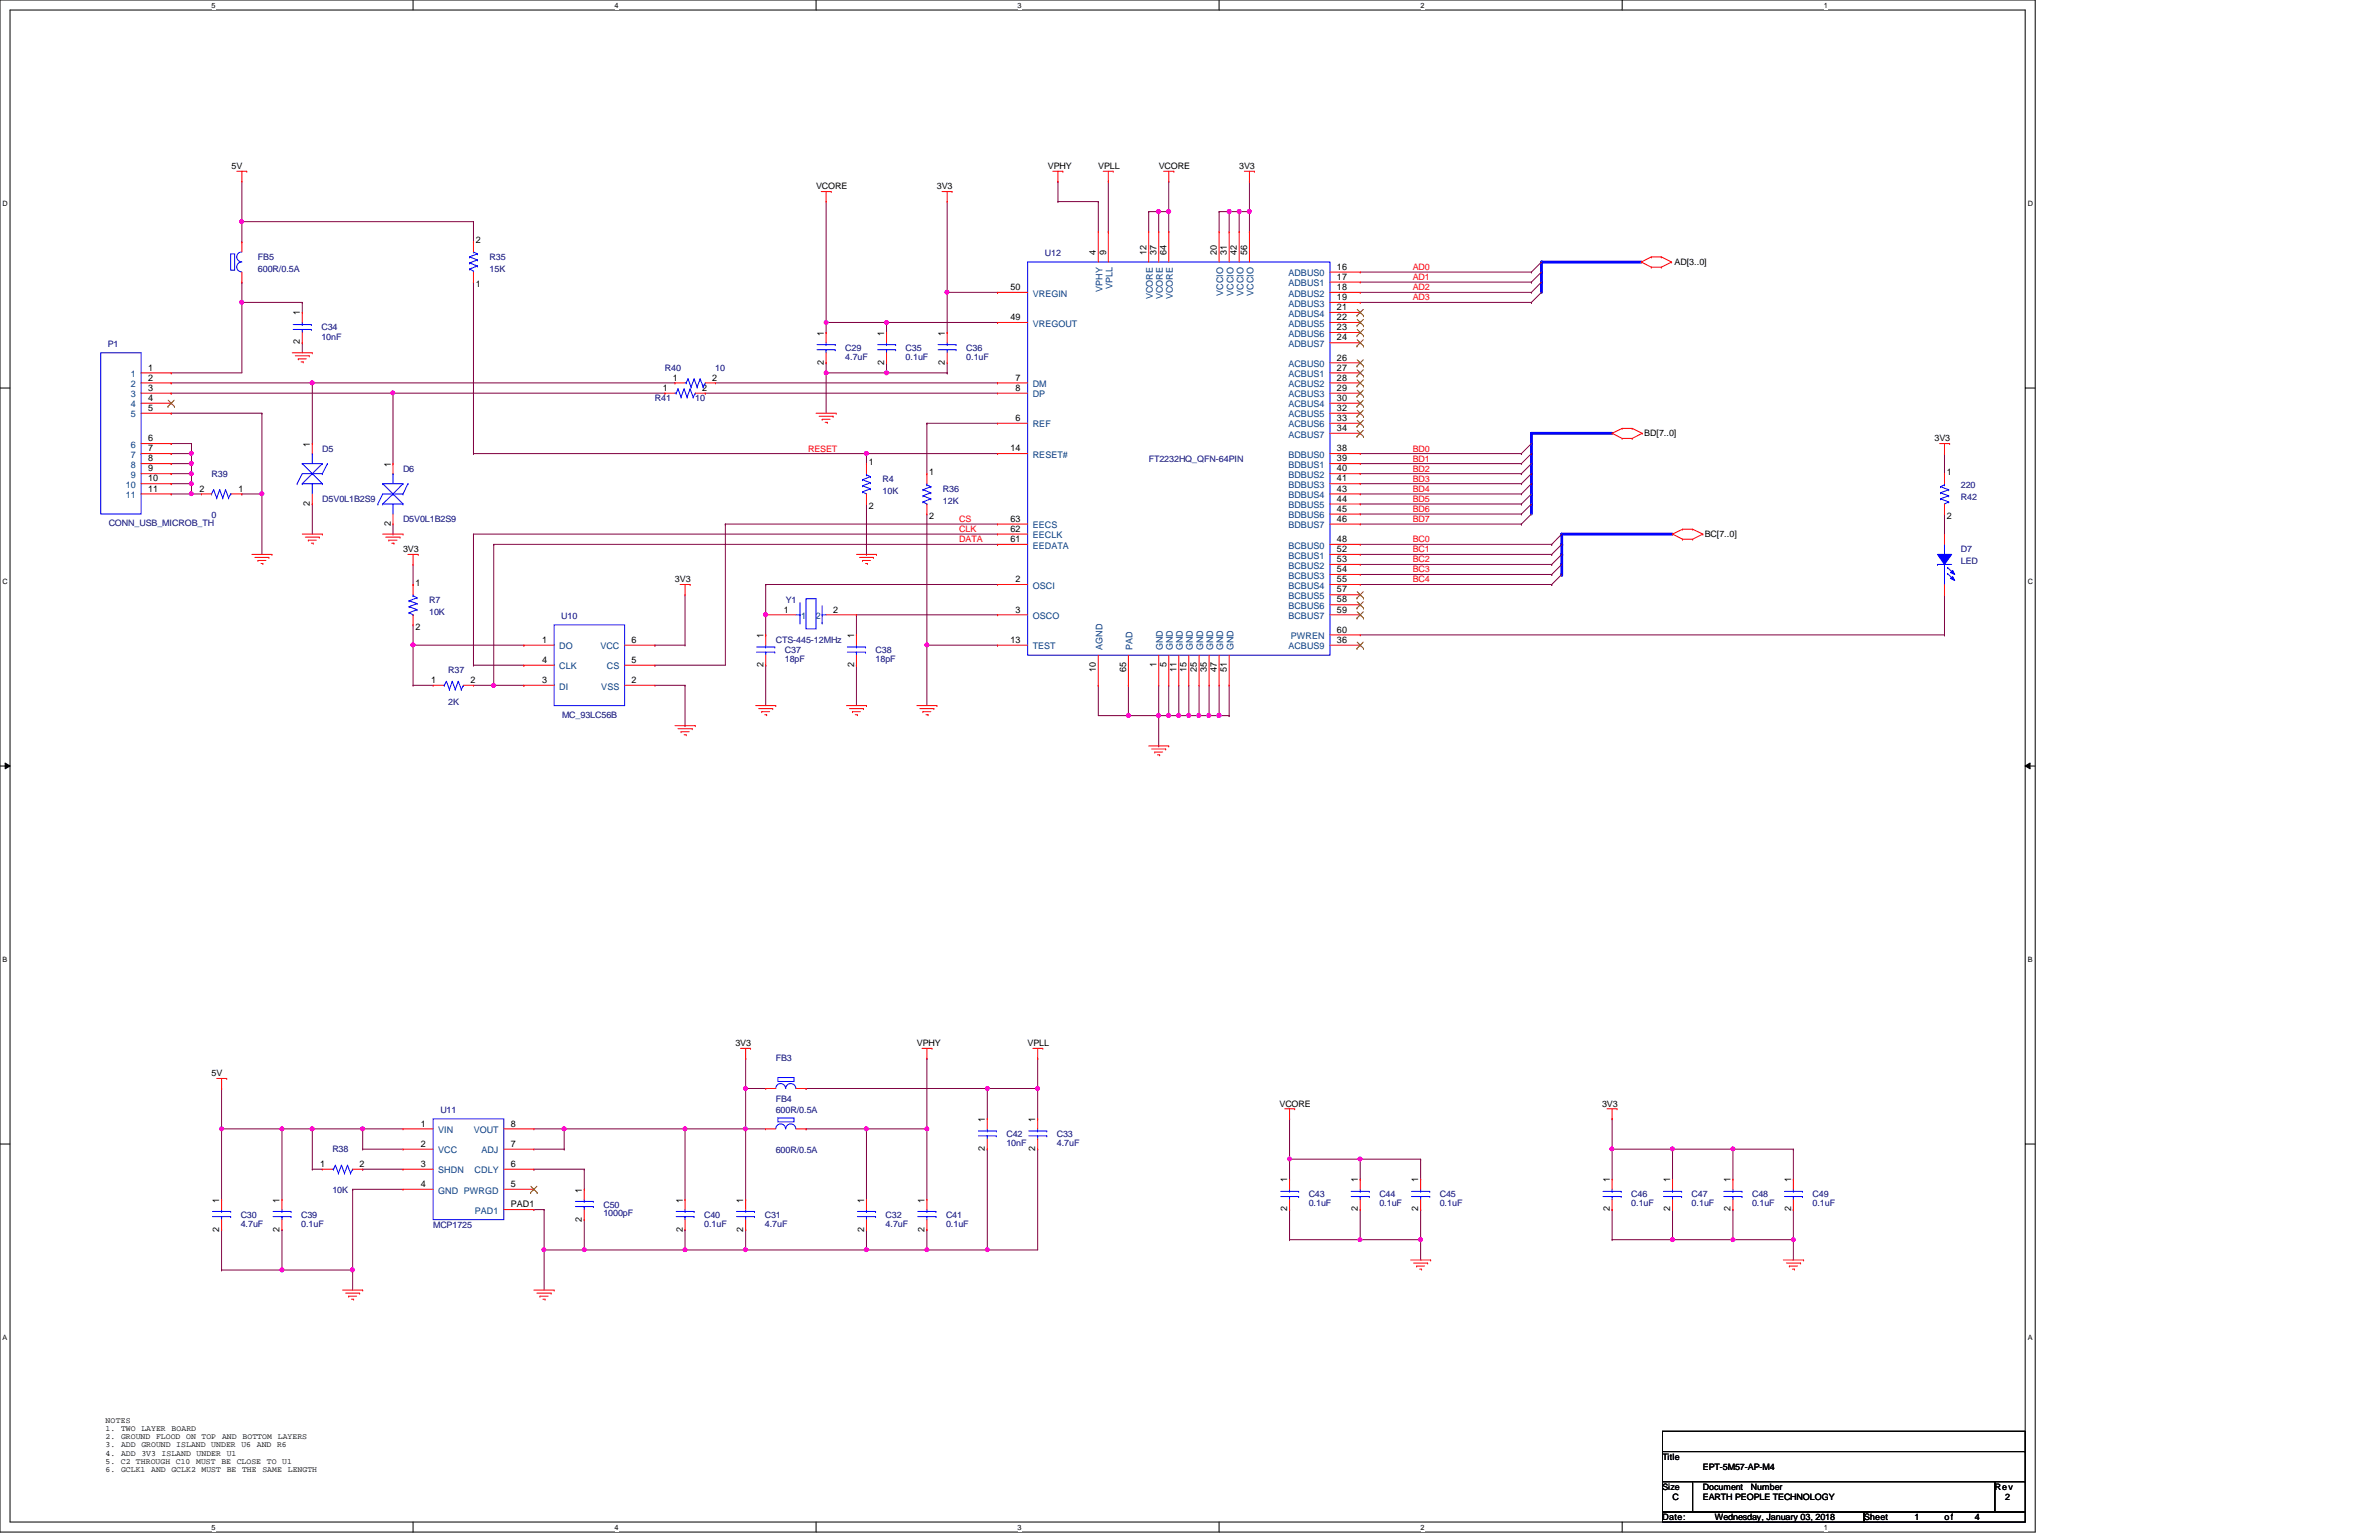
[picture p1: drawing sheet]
<svg xmlns="http://www.w3.org/2000/svg" width="432mm" height="279mm" viewBox="0 0 432 279" stroke-linecap="round" stroke-linejoin="round" font-family="sans-serif">
<defs><g id="words">
<g font-size="1.7">
<text x="86.4" y="44.1">2</text>
<text x="198.9" y="46.3" transform="rotate(-90 198.9 46.3)">4</text>
<text x="200.7" y="46.3" transform="rotate(-90 200.7 46.3)">9</text>
<text x="208.1" y="46.3" transform="rotate(-90 208.1 46.3)">12</text>
<text x="209.9" y="46.3" transform="rotate(-90 209.9 46.3)">37</text>
<text x="211.7" y="46.3" transform="rotate(-90 211.7 46.3)">64</text>
<text x="220.9" y="46.3" transform="rotate(-90 220.9 46.3)">20</text>
<text x="222.7" y="46.3" transform="rotate(-90 222.7 46.3)">31</text>
<text x="224.5" y="46.3" transform="rotate(-90 224.5 46.3)">42</text>
<text x="226.4" y="46.3" transform="rotate(-90 226.4 46.3)">56</text>
<text x="86.4" y="52.1">1</text>
<text x="183.4" y="52.6">50</text>
<text x="242.7" y="48.9">16</text>
<text x="242.7" y="50.8">17</text>
<text x="242.7" y="52.6">18</text>
<text x="54.4" y="57.2" transform="rotate(-90 54.4 57.2)">1</text>
<text x="183.4" y="58.1">49</text>
<text x="242.7" y="54.4">19</text>
<text x="242.7" y="56.3">21</text>
<text x="242.7" y="58.1">22</text>
<text x="242.7" y="59.9">23</text>
<text x="54.4" y="62.5" transform="rotate(-90 54.4 62.5)">2</text>
<text x="149.5" y="60.9" transform="rotate(-90 149.5 60.9)">1</text>
<text x="160.5" y="60.9" transform="rotate(-90 160.5 60.9)">1</text>
<text x="171.5" y="60.9" transform="rotate(-90 171.5 60.9)">1</text>
<text x="242.7" y="61.8">24</text>
<text x="242.7" y="65.4">26</text>
<text x="26.9" y="67.2">1</text>
<text x="26.9" y="69">2</text>
<text x="26.9" y="70.9">3</text>
<text x="120.3" y="70.9">1</text>
<text x="122.1" y="69">1</text>
<text x="127.5" y="70.9">2</text>
<text x="129.3" y="69">2</text>
<text x="149.5" y="66.2" transform="rotate(-90 149.5 66.2)">2</text>
<text x="160.5" y="66.2" transform="rotate(-90 160.5 66.2)">2</text>
<text x="171.5" y="66.2" transform="rotate(-90 171.5 66.2)">2</text>
<text x="184.3" y="69">7</text>
<text x="184.3" y="70.9">8</text>
<text x="242.7" y="67.2">27</text>
<text x="242.7" y="69">28</text>
<text x="242.7" y="70.9">29</text>
<text x="26.9" y="72.7">4</text>
<text x="26.9" y="74.5">5</text>
<text x="184.3" y="76.4">6</text>
<text x="242.7" y="72.7">30</text>
<text x="242.7" y="74.5">32</text>
<text x="242.7" y="76.4">33</text>
<text x="26.9" y="80.1">6</text>
<text x="26.9" y="81.9">7</text>
<text x="26.9" y="83.7">8</text>
<text x="56.3" y="81" transform="rotate(-90 56.3 81)">1</text>
<text x="183.4" y="81.9">14</text>
<text x="242.7" y="78.2">34</text>
<text x="242.7" y="81.9">38</text>
<text x="242.7" y="83.7">39</text>
<text x="26.9" y="85.5">9</text>
<text x="26.9" y="87.3">10</text>
<text x="26.9" y="89.2">11</text>
<text x="36.2" y="89.2">2</text>
<text x="43.3" y="89.2">1</text>
<text x="70.9" y="84.7" transform="rotate(-90 70.9 84.7)">1</text>
<text x="157.7" y="84.3">1</text>
<text x="168.7" y="86.1">1</text>
<text x="242.7" y="85.5">40</text>
<text x="242.7" y="87.3">41</text>
<text x="242.7" y="89.2">43</text>
<text x="353.4" y="86.1">1</text>
<text x="56.3" y="91.8" transform="rotate(-90 56.3 91.8)">2</text>
<text x="70.9" y="95.4" transform="rotate(-90 70.9 95.4)">2</text>
<text x="157.7" y="92.4">2</text>
<text x="168.7" y="94.2">2</text>
<text x="183.4" y="94.7">63</text>
<text x="242.7" y="91">44</text>
<text x="242.7" y="92.8">45</text>
<text x="242.7" y="94.7">46</text>
<text x="353.4" y="94.2">2</text>
<text x="183.4" y="96.5">62</text>
<text x="183.4" y="98.3">61</text>
<text x="242.7" y="98.3">48</text>
<text x="242.7" y="100.2">52</text>
<text x="242.7" y="102">53</text>
<text x="75.4" y="106.3">1</text>
<text x="184.3" y="105.6">2</text>
<text x="242.7" y="103.8">54</text>
<text x="242.7" y="105.6">55</text>
<text x="242.7" y="107.5">57</text>
<text x="142.3" y="111.1">1</text>
<text x="151.2" y="111.1">2</text>
<text x="184.3" y="111.1">3</text>
<text x="242.7" y="109.3">58</text>
<text x="242.7" y="111.1">59</text>
<text x="75.4" y="114.3">2</text>
<text x="98.4" y="116.6">1</text>
<text x="114.6" y="116.6">6</text>
<text x="138.6" y="115.8" transform="rotate(-90 138.6 115.8)">1</text>
<text x="155" y="115.8" transform="rotate(-90 155 115.8)">1</text>
<text x="183.4" y="116.6">13</text>
<text x="242.7" y="116.6">36</text>
<text x="242.7" y="114.8">60</text>
<text x="78.3" y="123.9">1</text>
<text x="85.4" y="123.9">2</text>
<text x="98.4" y="123.9">3</text>
<text x="98.4" y="120.3">4</text>
<text x="114.6" y="123.9">2</text>
<text x="114.6" y="120.3">5</text>
<text x="138.6" y="121" transform="rotate(-90 138.6 121)">2</text>
<text x="155" y="121" transform="rotate(-90 155 121)">2</text>
<text x="198.9" y="121.9" transform="rotate(-90 198.9 121.9)">10</text>
<text x="204.4" y="121.9" transform="rotate(-90 204.4 121.9)">65</text>
<text x="209.9" y="121" transform="rotate(-90 209.9 121)">1</text>
<text x="211.7" y="121" transform="rotate(-90 211.7 121)">5</text>
<text x="213.5" y="121.9" transform="rotate(-90 213.5 121.9)">11</text>
<text x="215.3" y="121.9" transform="rotate(-90 215.3 121.9)">15</text>
<text x="217.2" y="121.9" transform="rotate(-90 217.2 121.9)">25</text>
<text x="219" y="121.9" transform="rotate(-90 219 121.9)">35</text>
<text x="220.9" y="121.9" transform="rotate(-90 220.9 121.9)">47</text>
<text x="222.7" y="121.9" transform="rotate(-90 222.7 121.9)">51</text>
<text x="178.8" y="203.5" transform="rotate(-90 178.8 203.5)">1</text>
<text x="187.9" y="203.5" transform="rotate(-90 187.9 203.5)">1</text>
<text x="76.4" y="204.4">1</text>
<text x="76.4" y="208.1">2</text>
<text x="92.7" y="208.1">7</text>
<text x="92.7" y="204.4">8</text>
<text x="178.8" y="208.8" transform="rotate(-90 178.8 208.8)">2</text>
<text x="187.9" y="208.8" transform="rotate(-90 187.9 208.8)">2</text>
<text x="58.1" y="211.7">1</text>
<text x="65.3" y="211.7">2</text>
<text x="76.4" y="211.7">3</text>
<text x="76.4" y="215.3">4</text>
<text x="92.7" y="215.3">5</text>
<text x="92.7" y="211.7">6</text>
<text x="233.6" y="214.5" transform="rotate(-90 233.6 214.5)">1</text>
<text x="246.5" y="214.5" transform="rotate(-90 246.5 214.5)">1</text>
<text x="257.4" y="214.5" transform="rotate(-90 257.4 214.5)">1</text>
<text x="292.2" y="214.5" transform="rotate(-90 292.2 214.5)">1</text>
<text x="303.1" y="214.5" transform="rotate(-90 303.1 214.5)">1</text>
<text x="314.1" y="214.5" transform="rotate(-90 314.1 214.5)">1</text>
<text x="325.1" y="214.5" transform="rotate(-90 325.1 214.5)">1</text>
<text x="39.8" y="218.2" transform="rotate(-90 39.8 218.2)">1</text>
<text x="50.8" y="218.2" transform="rotate(-90 50.8 218.2)">1</text>
<text x="92.7" y="219">PAD1</text>
<text x="105.6" y="221.6" transform="rotate(-90 105.6 221.6)">2</text>
<text x="105.6" y="216.4" transform="rotate(-90 105.6 216.4)">1</text>
<text x="123.9" y="218.2" transform="rotate(-90 123.9 218.2)">1</text>
<text x="134.9" y="218.2" transform="rotate(-90 134.9 218.2)">1</text>
<text x="156.8" y="218.2" transform="rotate(-90 156.8 218.2)">1</text>
<text x="167.8" y="218.2" transform="rotate(-90 167.8 218.2)">1</text>
<text x="233.6" y="219.8" transform="rotate(-90 233.6 219.8)">2</text>
<text x="246.5" y="219.8" transform="rotate(-90 246.5 219.8)">2</text>
<text x="257.4" y="219.8" transform="rotate(-90 257.4 219.8)">2</text>
<text x="292.2" y="219.8" transform="rotate(-90 292.2 219.8)">2</text>
<text x="303.1" y="219.8" transform="rotate(-90 303.1 219.8)">2</text>
<text x="314.1" y="219.8" transform="rotate(-90 314.1 219.8)">2</text>
<text x="325.1" y="219.8" transform="rotate(-90 325.1 219.8)">2</text>
<text x="39.8" y="223.4" transform="rotate(-90 39.8 223.4)">2</text>
<text x="50.8" y="223.4" transform="rotate(-90 50.8 223.4)">2</text>
<text x="123.9" y="223.4" transform="rotate(-90 123.9 223.4)">2</text>
<text x="134.9" y="223.4" transform="rotate(-90 134.9 223.4)">2</text>
<text x="156.8" y="223.4" transform="rotate(-90 156.8 223.4)">2</text>
<text x="167.8" y="223.4" transform="rotate(-90 167.8 223.4)">2</text>
</g>
<g font-size="1.7" fill="#004080">
<text x="187.5" y="53.8">VREGIN</text>
<text x="200.1" y="53" transform="rotate(-90 200.1 53)">VPHY</text>
<text x="201.9" y="52.5" transform="rotate(-90 201.9 52.5)">VPLL</text>
<text x="222" y="53.7" transform="rotate(-90 222 53.7)">VCCIO</text>
<text x="223.9" y="53.7" transform="rotate(-90 223.9 53.7)">VCCIO</text>
<text x="225.7" y="53.7" transform="rotate(-90 225.7 53.7)">VCCIO</text>
<text x="227.5" y="53.7" transform="rotate(-90 227.5 53.7)">VCCIO</text>
<text x="233.8" y="50.1">ADBUS0</text>
<text x="233.8" y="51.9">ADBUS1</text>
<text x="233.8" y="53.8">ADBUS2</text>
<text x="187.5" y="59.3">VREGOUT</text>
<text x="209.3" y="54.3" transform="rotate(-90 209.3 54.3)">VCORE</text>
<text x="211.1" y="54.3" transform="rotate(-90 211.1 54.3)">VCORE</text>
<text x="212.9" y="54.3" transform="rotate(-90 212.9 54.3)">VCORE</text>
<text x="233.8" y="55.6">ADBUS3</text>
<text x="233.8" y="57.4">ADBUS4</text>
<text x="233.8" y="59.3">ADBUS5</text>
<text x="233.8" y="61.1">ADBUS6</text>
<text x="233.8" y="62.9">ADBUS7</text>
<text x="23.7" y="68.4">1</text>
<text x="23.7" y="70.2">2</text>
<text x="187.5" y="70.2">DM</text>
<text x="233.8" y="66.6">ACBUS0</text>
<text x="233.8" y="68.4">ACBUS1</text>
<text x="233.8" y="70.2">ACBUS2</text>
<text x="23.7" y="72.1">3</text>
<text x="23.7" y="73.9">4</text>
<text x="23.7" y="75.7">5</text>
<text x="187.5" y="72.1">DP</text>
<text x="187.5" y="77.6">REF</text>
<text x="233.8" y="72.1">ACBUS3</text>
<text x="233.8" y="73.9">ACBUS4</text>
<text x="233.8" y="75.7">ACBUS5</text>
<text x="233.8" y="77.6">ACBUS6</text>
<text x="23.7" y="81.2">6</text>
<text x="23.7" y="83.1">7</text>
<text x="187.5" y="83.1">RESET#</text>
<text x="233.8" y="79.4">ACBUS7</text>
<text x="233.8" y="83.1">BDBUS0</text>
<text x="22.8" y="88.5">10</text>
<text x="23.7" y="84.9">8</text>
<text x="23.7" y="86.7">9</text>
<text x="233.8" y="84.9">BDBUS1</text>
<text x="233.8" y="86.7">BDBUS2</text>
<text x="233.8" y="88.5">BDBUS3</text>
<text x="22.8" y="90.4">11</text>
<text x="187.5" y="95.8">EECS</text>
<text x="233.8" y="90.4">BDBUS4</text>
<text x="233.8" y="92.2">BDBUS5</text>
<text x="233.8" y="94">BDBUS6</text>
<text x="233.8" y="95.8">BDBUS7</text>
<text x="187.5" y="97.7">EECLK</text>
<text x="187.5" y="99.5">EEDATA</text>
<text x="233.8" y="99.5">BCBUS0</text>
<text x="233.8" y="101.3">BCBUS1</text>
<text x="187.5" y="106.8">OSCI</text>
<text x="233.8" y="103.2">BCBUS2</text>
<text x="233.8" y="105">BCBUS3</text>
<text x="233.8" y="106.8">BCBUS4</text>
<text x="145.4" y="112.3">1</text>
<text x="148.1" y="112.3">2</text>
<text x="187.5" y="112.3">OSCO</text>
<text x="233.8" y="108.7">BCBUS5</text>
<text x="233.8" y="110.5">BCBUS6</text>
<text x="233.8" y="112.3">BCBUS7</text>
<text x="101.5" y="117.8">DO</text>
<text x="109" y="117.8">VCC</text>
<text x="187.5" y="117.8">TEST</text>
<text x="200.1" y="117.9" transform="rotate(-90 200.1 117.9)">AGND</text>
<text x="205.6" y="117.9" transform="rotate(-90 205.6 117.9)">PAD</text>
<text x="211.1" y="117.9" transform="rotate(-90 211.1 117.9)">GND</text>
<text x="212.9" y="117.9" transform="rotate(-90 212.9 117.9)">GND</text>
<text x="214.7" y="117.9" transform="rotate(-90 214.7 117.9)">GND</text>
<text x="216.5" y="117.9" transform="rotate(-90 216.5 117.9)">GND</text>
<text x="218.4" y="117.9" transform="rotate(-90 218.4 117.9)">GND</text>
<text x="220.2" y="117.9" transform="rotate(-90 220.2 117.9)">GND</text>
<text x="222" y="117.9" transform="rotate(-90 222 117.9)">GND</text>
<text x="223.9" y="117.9" transform="rotate(-90 223.9 117.9)">GND</text>
<text x="233.8" y="117.8">ACBUS9</text>
<text x="234.3" y="116">PWREN</text>
<text x="101.5" y="125.1">DI</text>
<text x="101.5" y="121.5">CLK</text>
<text x="109.1" y="125.1">VSS</text>
<text x="110.2" y="121.5">CS</text>
<text x="79.5" y="205.6">VIN</text>
<text x="79.5" y="209.3">VCC</text>
<text x="86" y="205.6">VOUT</text>
<text x="87.4" y="209.3">ADJ</text>
<text x="79.5" y="212.9">SHDN</text>
<text x="86.1" y="212.9">CDLY</text>
<text x="79.5" y="216.5">GND PWRGD</text>
<text x="86.2" y="220.2">PAD1</text>
</g>
<g font-size="1.6">
<text x="42" y="30.7">5V</text>
<text x="148.1" y="34.3">VCORE</text>
<text x="170.1" y="34.3">3V3</text>
<text x="190.2" y="30.7">VPHY</text>
<text x="199.3" y="30.7">VPLL</text>
<text x="210.3" y="30.7">VCORE</text>
<text x="224.9" y="30.7">3V3</text>
<text x="304" y="48">AD[3..0]</text>
<text x="298.5" y="79.2">BD[7..0]</text>
<text x="351.1" y="80.1">3V3</text>
<text x="73.2" y="100.2">3V3</text>
<text x="309.4" y="97.5">BC[7..0]</text>
<text x="122.5" y="105.7">3V3</text>
<text x="133.5" y="189.8">3V3</text>
<text x="166.4" y="189.8">VPHY</text>
<text x="186.5" y="189.8">VPLL</text>
<text x="38.4" y="195.3">5V</text>
<text x="232.2" y="200.8">VCORE</text>
<text x="290.8" y="200.8">3V3</text>
<text x="301.8" y="264.8">Title</text>
<text x="309.1" y="266.6">EPT-5M57-AP-M4</text>
<text x="301.8" y="270.3">Size</text>
<text x="301.8" y="275.8">Date:</text>
<text x="303.6" y="272.1">C</text>
<text x="309.1" y="272.1">EARTH PEOPLE TECHNOLOGY</text>
<text x="309.1" y="270.3">Document</text>
<text x="311.2" y="275.8">Wednesday, January 03, 2018</text>
<text x="317.8" y="270.3">Number</text>
<text x="338.3" y="275.8">Sheet</text>
<text x="347.5" y="275.8">1</text>
<text x="352.9" y="275.8">of</text>
<text x="358.4" y="275.8">4</text>
<text x="362.1" y="270.3">Rev</text>
<text x="363.9" y="272.1">2</text>
</g>
<g font-size="1.6" fill="#000080">
<text x="46.8" y="47.2">FB5</text>
<text x="88.9" y="47.2">R35</text>
<text x="189.7" y="46.4">U12</text>
<text x="46.8" y="49.4">600R/0.5A</text>
<text x="88.9" y="49.4">15K</text>
<text x="58.3" y="59.9">C34</text>
<text x="19.6" y="62.9">P1</text>
<text x="58.3" y="61.6">10nF</text>
<text x="153.4" y="63.6">C29</text>
<text x="153.4" y="65.2">4.7uF</text>
<text x="164.4" y="63.6">C35</text>
<text x="164.4" y="65.2">0.1uF</text>
<text x="175.4" y="63.6">C36</text>
<text x="175.4" y="65.2">0.1uF</text>
<text x="120.7" y="67.3">R40</text>
<text x="129.8" y="67.3">10</text>
<text x="118.9" y="72.8">R41</text>
<text x="126.2" y="72.8">10</text>
<text x="58.5" y="81.9">D5</text>
<text x="208.5" y="83.7">FT2232HQ_QFN-64PIN</text>
<text x="38.4" y="86.5">R39</text>
<text x="73.2" y="85.6">D6</text>
<text x="160.2" y="87.4">R4</text>
<text x="160.2" y="89.6">10K</text>
<text x="171.2" y="89.2">R36</text>
<text x="355.9" y="88.5">220</text>
<text x="19.7" y="95.4">CONN_USB_MICROB_TH</text>
<text x="38.4" y="94">0</text>
<text x="58.5" y="91.1">D5V0L1B2S9</text>
<text x="73.2" y="94.7">D5V0L1B2S9</text>
<text x="171.2" y="91.4">12K</text>
<text x="355.9" y="90.7">R42</text>
<text x="355.9" y="100.2">D7</text>
<text x="355.9" y="102.4">LED</text>
<text x="77.9" y="109.3">R7</text>
<text x="77.9" y="111.5">10K</text>
<text x="101.9" y="112.3">U10</text>
<text x="142.6" y="109.3">Y1</text>
<text x="140.8" y="116.6">CTS-445-12MHz</text>
<text x="142.5" y="118.5">C37</text>
<text x="158.9" y="118.5">C38</text>
<text x="81.4" y="122.1">R37</text>
<text x="142.5" y="120.1">18pF</text>
<text x="158.9" y="120.1">18pF</text>
<text x="81.4" y="128">2K</text>
<text x="102" y="130.2">MC_93LC56B</text>
<text x="140.8" y="192.5">FB3</text>
<text x="79.9" y="201.9">U11</text>
<text x="140.8" y="199.9">FB4</text>
<text x="140.8" y="201.9">600R/0.5A</text>
<text x="60.3" y="209">R38</text>
<text x="140.8" y="209.2">600R/0.5A</text>
<text x="182.7" y="206.2">C42</text>
<text x="182.7" y="207.9">10nF</text>
<text x="191.8" y="206.2">C33</text>
<text x="191.8" y="207.9">4.7uF</text>
<text x="43.7" y="220.9">C30</text>
<text x="54.7" y="220.9">C39</text>
<text x="60.3" y="216.5">10K</text>
<text x="109.5" y="219.1">C50</text>
<text x="109.5" y="220.7">1000pF</text>
<text x="127.8" y="220.9">C40</text>
<text x="138.8" y="220.9">C31</text>
<text x="160.7" y="220.9">C32</text>
<text x="171.7" y="220.9">C41</text>
<text x="237.5" y="217.2">C43</text>
<text x="237.5" y="218.9">0.1uF</text>
<text x="250.4" y="217.2">C44</text>
<text x="250.4" y="218.9">0.1uF</text>
<text x="261.3" y="217.2">C45</text>
<text x="261.3" y="218.9">0.1uF</text>
<text x="296.1" y="217.2">C46</text>
<text x="296.1" y="218.9">0.1uF</text>
<text x="307" y="217.2">C47</text>
<text x="307" y="218.9">0.1uF</text>
<text x="318" y="217.2">C48</text>
<text x="318" y="218.9">0.1uF</text>
<text x="329" y="217.2">C49</text>
<text x="329" y="218.9">0.1uF</text>
<text x="43.7" y="222.5">4.7uF</text>
<text x="54.7" y="222.5">0.1uF</text>
<text x="78.6" y="222.7">MCP1725</text>
<text x="127.8" y="222.5">0.1uF</text>
<text x="138.8" y="222.5">4.7uF</text>
<text x="160.7" y="222.5">4.7uF</text>
<text x="171.7" y="222.5">0.1uF</text>
</g>
<g font-size="1.6" fill="#f00">
<text x="256.4" y="49">AD0</text>
<text x="256.4" y="50.8">AD1</text>
<text x="256.4" y="52.7">AD2</text>
<text x="256.4" y="54.5">AD3</text>
<text x="146.7" y="81.9">RESET</text>
<text x="256.4" y="81.9">BD0</text>
<text x="256.4" y="83.7">BD1</text>
<text x="256.4" y="85.6">BD2</text>
<text x="256.4" y="87.4">BD3</text>
<text x="256.4" y="89.2">BD4</text>
<text x="174.1" y="94.7">CS</text>
<text x="256.4" y="91.1">BD5</text>
<text x="256.4" y="92.9">BD6</text>
<text x="256.4" y="94.7">BD7</text>
<text x="174.1" y="96.5">CLK</text>
<text x="174.1" y="98.4">DATA</text>
<text x="256.4" y="98.4">BC0</text>
<text x="256.4" y="100.2">BC1</text>
<text x="256.4" y="102">BC2</text>
<text x="256.4" y="103.8">BC3</text>
<text x="256.4" y="105.7">BC4</text>
</g>
<g font-size="1.5">
<text x="19.2" y="258.1">NOTES</text>
<text x="19.2" y="259.6">1. TWO LAYER</text>
<text x="19.2" y="261.1">2. GROUND FLOOD ON TOP</text>
<text x="19.2" y="262.6">3. ADD GROUND ISLAND UNDER U6 AND R6</text>
<text x="31.2" y="259.6">BOARD</text>
<text x="40.3" y="261.1">AND</text>
<text x="44" y="261.1">BOTTOM</text>
<text x="50.4" y="261.1">LAYERS</text>
<text x="19.2" y="264.1">4. ADD 3V3 ISLAND UNDER U1</text>
<text x="19.2" y="265.6">5. C2 THROUGH C10 MUST BE CLOSE TO U1</text>
<text x="19.2" y="267">6. GCLK1 AND GCLK2 MUST BE THE SAME</text>
<text x="52.2" y="267">LENGTH</text>
</g>
<g font-size="1.3">
<text x="38.4" y="1.4">5</text>
<text x="111.5" y="1.4">4</text>
<text x="184.7" y="1.4">3</text>
<text x="257.9" y="1.4">2</text>
<text x="331" y="1.4">1</text>
<text x=".5" y="37.3">D</text>
<text x="368" y="37.3">D</text>
<text x=".5" y="105.9">C</text>
<text x="368" y="105.9">C</text>
<text x=".5" y="174.5">B</text>
<text x="368" y="174.5">B</text>
<text x=".5" y="243">A</text>
<text x="368" y="243">A</text>
<text x="38.4" y="277.5">5</text>
<text x="111.5" y="277.5">4</text>
<text x="184.7" y="277.5">3</text>
<text x="257.9" y="277.5">2</text>
<text x="331" y="277.5">1</text>
</g>
</g></defs>
<path d="M0 0h369.4v278h-369.4zM1.8 1.8h365.8v274.3h-365.8z" fill="none" stroke="#000" stroke-width=".18"/>
<g fill="#fff">
<path d="M38.4 .2h.7v1.5h-.7z"/>
<path d="M38.4 276.4h.7v1.4h-.7z"/>
</g>
<path d="M75 0v1.8M75 276.1v1.9" fill="none" stroke="#000" stroke-width=".18"/>
<g fill="#fff">
<path d="M111.5 .2h.8v1.5h-.8z"/>
<path d="M111.5 276.4h.8v1.4h-.8z"/>
</g>
<path d="M148.1 0v1.8M148.1 276.1v1.9" fill="none" stroke="#000" stroke-width=".18"/>
<g fill="#fff">
<path d="M184.7 .2h.7v1.5h-.7z"/>
<path d="M184.7 276.4h.7v1.4h-.7z"/>
</g>
<path d="M221.3 0v1.8M221.3 276.1v1.9" fill="none" stroke="#000" stroke-width=".18"/>
<g fill="#fff">
<path d="M257.9 .2h.7v1.5h-.7z"/>
<path d="M257.9 276.4h.7v1.4h-.7z"/>
</g>
<path d="M294.4 0v1.8M294.4 276.1v1.9" fill="none" stroke="#000" stroke-width=".18"/>
<g fill="#fff">
<path d="M331 .2h.7v1.5h-.7z"/>
<path d="M331 276.4h.7v1.4h-.7z"/>
<path d="M.5 36.1h.9v1.5h-.9z"/>
<path d="M368 36.1h1v1.5h-1z"/>
<path d="M.5 104.7h.9v1.5h-.9z"/>
<path d="M368 104.7h1v1.5h-1z"/>
</g>
<path d="M0 70.4h1.8M367.6 70.4h1.8" fill="none" stroke="#000" stroke-width=".18"/>
<g fill="#fff">
<path d="M.5 173.3h.8v1.5h-.8z"/>
<path d="M368 173.3h.9v1.5h-.9z"/>
</g>
<path d="M0 139h1.8M.9 138.4l.9 .6-.9 .5zM367.6 139l.9-.6v1.1zM367.6 139h1.8" fill="none" stroke="#000" stroke-width=".18"/>
<path d="M.9 138.4l.9 .6-.9 .5zM367.6 139l.9-.6v1.1z" fill="#000"/>
<g fill="#fff">
<path d="M.5 241.9h.8v1.4h-.8z"/>
<path d="M368 241.9h.9v1.4h-.9z"/>
</g>
<path d="M0 207.6h1.8M367.6 207.6h1.8" fill="none" stroke="#000" stroke-width=".18"/>
<path d="M96.9 208.5h5.5M102.4 208.5h.1M102.4 204.8h.1M102.4 204.8v3.7M102.4 204.8h21.9M124.3 204.8h.1" fill="none" stroke="#800040" stroke-width=".18"/>
<circle cx="102.4" cy="204.8" r=".36" fill="#f0f"/>
<circle cx="102.4" cy="204.8" r=".36" fill="none" stroke="#f0f" stroke-width=".18"/>
<path d="M139 106h.1M139 111.5h.1M139 106h42.1M139 106v5.5" fill="none" stroke="#800040" stroke-width=".18"/>
<circle cx="139" cy="111.5" r=".37" fill="#f0f"/>
<circle cx="139" cy="111.5" r=".37" fill="none" stroke="#f0f" stroke-width=".18"/>
<g fill="none" stroke="#800040" stroke-width=".18">
<path d="M43.9 32.9v7.3M43.9 40.2h.1M43.9 51.2h.1M43.9 54.9h.1M43.9 51.2v3.7M43.9 54.9h11M54.9 54.9h.1M54.9 54.9v1.8M31.1 67.6h.1M31.1 67.6h12.8M131.7 95.1h.1M131.7 95.1h49.4"/>
<path d="M131.7 95.1v25.6h-12.8M155.4 111.5h.1M155.4 111.5h25.7M155.4 111.5v3.7M118.9 120.7h.1M139 120.7h.1M139 120.7v7.3M155.4 120.7h.1M155.4 120.7v7.3"/>
</g>
<circle cx="43.9" cy="54.8" r=".34" fill="#f0f"/>
<circle cx="43.9" cy="54.8" r=".34" fill="none" stroke="#f0f" stroke-width=".18"/>
<path d="M43.9 54.9h.1M43.9 54.9v12.7M31.1 69.5h.1M31.1 69.5h91.4M54.9 62.2h.1M54.9 62.2v1.8M122.5 69.5h.1" fill="none" stroke="#800040" stroke-width=".18"/>
<circle cx="56.7" cy="69.5" r=".36" fill="#f0f"/>
<circle cx="56.7" cy="69.5" r=".36" fill="none" stroke="#f0f" stroke-width=".18"/>
<path d="M71.3 71.3h49.4M120.7 71.3h.1" fill="none" stroke="#800040" stroke-width=".18"/>
<circle cx="71.3" cy="71.3" r=".34" fill="#f0f"/>
<circle cx="71.3" cy="71.3" r=".34" fill="none" stroke="#f0f" stroke-width=".18"/>
<g fill="none" stroke="#800040" stroke-width=".18">
<path d="M31.1 71.3h.1M31.1 71.3h40.2M56.7 69.5h.1M56.7 69.5v11M71.3 71.3h.1M71.3 71.3v12.8M56.7 91.4h.1M56.7 91.4v5.5M85.9 96.9h.1M85.9 96.9h95.2M85.9 96.9v23.8M75 117.1h20.1"/>
<path d="M95.1 117.1h.1M118.9 117.1h.1M118.9 117.1h5.4M124.3 117.1h.1M124.3 107.9v9.2M85.9 120.7h.1M85.9 120.7h9.2M95.1 120.7h.1M118.9 124.3h5.4M124.3 124.3h.1M124.3 131.7h.1M124.3 124.3v7.4"/>
</g>
<circle cx="75" cy="117" r=".36" fill="#f0f"/>
<circle cx="75" cy="117" r=".36" fill="none" stroke="#f0f" stroke-width=".18"/>
<path d="M31.1 75h.1M31.1 75h16.4M47.5 75h.1M47.5 75v14.6M75 117.1h.1M75 117.1v7.2M75 124.3h.1M75 124.3h3.6M85.9 124.3h3.7M89.6 124.3h.1" fill="none" stroke="#800040" stroke-width=".18"/>
<circle cx="47.5" cy="89.6" r=".36" fill="#f0f"/>
<circle cx="47.5" cy="89.6" r=".36" fill="none" stroke="#f0f" stroke-width=".18"/>
<g fill="none" stroke="#800040" stroke-width=".18">
<path d="M31.1 80.5h.1M31.1 89.6h.1M31.1 87.8h.1M31.1 89.6h5.5M31.1 80.5h3.7M31.1 87.8h3.7M34.8 80.5h.1M34.8 89.6h.1M34.8 87.8h.1M34.8 80.5v1.8M34.8 87.8v1.8M43.9 89.6h.1"/>
<path d="M43.9 89.6h3.6M47.5 89.6h.1M47.5 89.6v11"/>
</g>
<circle cx="34.7" cy="89.6" r=".34" fill="#f0f"/>
<circle cx="34.7" cy="89.6" r=".34" fill="none" stroke="#f0f" stroke-width=".18"/>
<circle cx="34.7" cy="87.8" r=".34" fill="#f0f"/>
<circle cx="34.7" cy="87.8" r=".34" fill="none" stroke="#f0f" stroke-width=".18"/>
<path d="M31.1 85.9h.1M31.1 85.9h3.7M34.8 85.9h.1M34.8 85.9v1.9" fill="none" stroke="#800040" stroke-width=".18"/>
<circle cx="34.7" cy="85.9" r=".34" fill="#f0f"/>
<circle cx="34.7" cy="85.9" r=".34" fill="none" stroke="#f0f" stroke-width=".18"/>
<path d="M31.1 84.1h.1M31.1 82.3h.1M31.1 84.1h3.7M31.1 82.3h3.7M34.8 84.1h.1M34.8 82.3h.1M34.8 82.3v3.6" fill="none" stroke="#800040" stroke-width=".18"/>
<circle cx="34.7" cy="84.1" r=".35" fill="#f0f"/>
<circle cx="34.7" cy="84.1" r=".35" fill="none" stroke="#f0f" stroke-width=".18"/>
<circle cx="34.7" cy="82.2" r=".34" fill="#f0f"/>
<circle cx="34.7" cy="82.2" r=".34" fill="none" stroke="#f0f" stroke-width=".18"/>
<path d="M199.3 124.3h.1M199.3 124.3v5.5h5.5M204.8 129.8h.1M210.3 129.8h.1M210.3 129.8h1.8M210.3 124.3v5.5M212.1 129.8h.1M223.1 129.8h.1M223.1 124.3v5.5" fill="none" stroke="#800040" stroke-width=".18"/>
<circle cx="212.1" cy="129.8" r=".37" fill="#f0f"/>
<circle cx="212.1" cy="129.8" r=".37" fill="none" stroke="#f0f" stroke-width=".18"/>
<path d="M210.3 135.3h.1M210.3 129.8v5.5M212.1 129.8h.1M212.1 124.3v5.5M212.1 129.8h1.9M214 129.8h.1M214 124.3v5.5" fill="none" stroke="#800040" stroke-width=".18"/>
<circle cx="213.9" cy="129.8" r=".35" fill="#f0f"/>
<circle cx="213.9" cy="129.8" r=".35" fill="none" stroke="#f0f" stroke-width=".18"/>
<path d="M214 129.8h1.8M215.8 129.8h.1M215.8 124.3v5.5" fill="none" stroke="#800040" stroke-width=".18"/>
<circle cx="215.8" cy="129.8" r=".35" fill="#f0f"/>
<circle cx="215.8" cy="129.8" r=".35" fill="none" stroke="#f0f" stroke-width=".18"/>
<path d="M215.8 129.8h3.7M217.6 129.8h.1M217.6 124.3v5.5M219.5 129.8h.1" fill="none" stroke="#800040" stroke-width=".18"/>
<circle cx="217.6" cy="129.8" r=".35" fill="#f0f"/>
<circle cx="217.6" cy="129.8" r=".35" fill="none" stroke="#f0f" stroke-width=".18"/>
<circle cx="219.4" cy="129.8" r=".35" fill="#f0f"/>
<circle cx="219.4" cy="129.8" r=".35" fill="none" stroke="#f0f" stroke-width=".18"/>
<path d="M219.5 129.8h.1M219.5 124.3v5.5M219.5 129.8h3.6M221.3 129.8h.1M221.3 124.3v5.5M223.1 129.8h.1" fill="none" stroke="#800040" stroke-width=".18"/>
<circle cx="221.2" cy="129.8" r=".37" fill="#f0f"/>
<circle cx="221.2" cy="129.8" r=".37" fill="none" stroke="#f0f" stroke-width=".18"/>
<path d="M128 71.3h.1M128 71.3h53.1M129.8 69.5h51.3M168.2 76.8h.1M168.2 76.8h12.9M168.2 76.8v9.1M181.1 69.5h.1M168.2 93.3v23.8M168.2 117.1h.1" fill="none" stroke="#800040" stroke-width=".18"/>
<circle cx="168.2" cy="117" r=".34" fill="#f0f"/>
<circle cx="168.2" cy="117" r=".34" fill="none" stroke="#f0f" stroke-width=".18"/>
<path d="M160.9 58.5h.1M160.9 58.5v1.8M181.1 58.5h.1M181.1 58.5h-31.2v1.8M149.9 60.3h.1M168.2 117.1h.1M168.2 117.1h12.9M168.2 117.1v10.9M181.1 117.1h.1" fill="none" stroke="#800040" stroke-width=".18"/>
<circle cx="160.9" cy="58.5" r=".34" fill="#f0f"/>
<circle cx="160.9" cy="58.5" r=".34" fill="none" stroke="#f0f" stroke-width=".18"/>
<path d="M149.9 65.8h.1M149.9 65.8v1.8h22M160.9 67.6h.1M160.9 65.8v1.8M171.9 67.6h.1M171.9 65.8v1.8" fill="none" stroke="#800040" stroke-width=".18"/>
<circle cx="160.9" cy="67.6" r=".34" fill="#f0f"/>
<circle cx="160.9" cy="67.6" r=".34" fill="none" stroke="#f0f" stroke-width=".18"/>
<path d="M149.9 67.6h.1M149.9 67.6v7.4" fill="none" stroke="#800040" stroke-width=".18"/>
<circle cx="149.9" cy="67.6" r=".34" fill="#f0f"/>
<circle cx="149.9" cy="67.6" r=".34" fill="none" stroke="#f0f" stroke-width=".18"/>
<path d="M171.9 36.6v23.7M171.9 53h.1M171.9 53h9.2M181.1 53h.1M171.9 60.3h.1" fill="none" stroke="#800040" stroke-width=".18"/>
<circle cx="171.9" cy="53" r=".34" fill="#f0f"/>
<circle cx="171.9" cy="53" r=".34" fill="none" stroke="#f0f" stroke-width=".18"/>
<path d="M149.9 36.6v21.9M149.9 58.5h.1" fill="none" stroke="#800040" stroke-width=".18"/>
<circle cx="149.9" cy="58.5" r=".34" fill="#f0f"/>
<circle cx="149.9" cy="58.5" r=".34" fill="none" stroke="#f0f" stroke-width=".18"/>
<path d="M85.9 82.3h.1M85.9 82.3h95.2M157.3 82.3h.1M157.3 84.1h.1M157.3 82.3v1.8M157.3 91.4v9.2M157.3 100.6h.1" fill="none" stroke="#800040" stroke-width=".18"/>
<circle cx="157.2" cy="82.2" r=".36" fill="#f0f"/>
<circle cx="157.2" cy="82.2" r=".36" fill="none" stroke="#f0f" stroke-width=".18"/>
<path d="M43.9 40.2h.1M43.9 40.2h42M85.9 51.2h.1M85.9 40.2h.1M85.9 40.2v3.7M85.9 51.2v31.1" fill="none" stroke="#800040" stroke-width=".18"/>
<circle cx="43.9" cy="40.2" r=".34" fill="#f0f"/>
<circle cx="43.9" cy="40.2" r=".34" fill="none" stroke="#f0f" stroke-width=".18"/>
<path d="M43.9 43.9h.1M43.9 40.2v3.7M89.6 98.8h.1M89.6 98.8v25.5h5.5M75 106h.1M75 117.1h.1M75 102.4v3.6M75 113.4v3.7M95.1 124.3h.1" fill="none" stroke="#800040" stroke-width=".18"/>
<circle cx="89.6" cy="124.3" r=".34" fill="#f0f"/>
<circle cx="89.6" cy="124.3" r=".34" fill="none" stroke="#f0f" stroke-width=".18"/>
<g fill="none" stroke="#800040" stroke-width=".18">
<path d="M192 36.6h.1M192 32.9h.1M192 36.6h7.3M192 32.9v3.7M199.3 36.6h.1M199.3 36.6v5.4M201.2 32.9v9.1M208.5 38.4h.1M208.5 38.4v3.6M208.5 38.4h1.8M210.3 38.4h.1M201.2 42h.1"/>
<path d="M89.6 98.8h91.5M181.1 98.8h.1M139 115.2h.1M139 111.5v3.7"/>
</g>
<circle cx="210.3" cy="38.4" r=".35" fill="#f0f"/>
<circle cx="210.3" cy="38.4" r=".35" fill="none" stroke="#f0f" stroke-width=".18"/>
<path d="M212.1 32.9h.1M212.1 32.9v9.1M212.1 42h.1" fill="none" stroke="#800040" stroke-width=".18"/>
<circle cx="212.1" cy="38.4" r=".37" fill="#f0f"/>
<circle cx="212.1" cy="38.4" r=".37" fill="none" stroke="#f0f" stroke-width=".18"/>
<path d="M210.3 38.4h.1M210.3 38.4v3.6M210.3 38.4h1.8M212.1 38.4h.1M226.8 38.4h.1M226.8 32.9v5.5" fill="none" stroke="#800040" stroke-width=".18"/>
<circle cx="226.7" cy="38.4" r=".35" fill="#f0f"/>
<circle cx="226.7" cy="38.4" r=".35" fill="none" stroke="#f0f" stroke-width=".18"/>
<path d="M221.3 38.4h.1M221.3 38.4v3.6M221.3 38.4h1.8M223.1 38.4h.1M223.1 38.4v3.6M226.8 38.4v3.6M226.8 42h.1" fill="none" stroke="#800040" stroke-width=".18"/>
<circle cx="223.1" cy="38.4" r=".35" fill="#f0f"/>
<circle cx="223.1" cy="38.4" r=".35" fill="none" stroke="#f0f" stroke-width=".18"/>
<path d="M223.1 38.4h3.7M224.9 38.4h.1M224.9 38.4v3.6M226.8 38.4h.1" fill="none" stroke="#800040" stroke-width=".18"/>
<circle cx="224.9" cy="38.4" r=".35" fill="#f0f"/>
<circle cx="224.9" cy="38.4" r=".35" fill="none" stroke="#f0f" stroke-width=".18"/>
<path d="M40.2 204.8h.1M40.2 204.8h11M40.2 204.8v12.8" fill="none" stroke="#800040" stroke-width=".18"/>
<circle cx="40.2" cy="204.8" r=".34" fill="#f0f"/>
<circle cx="40.2" cy="204.8" r=".34" fill="none" stroke="#f0f" stroke-width=".18"/>
<path d="M51.2 204.8h.1M51.2 204.8v12.8" fill="none" stroke="#800040" stroke-width=".18"/>
<circle cx="51.2" cy="204.8" r=".34" fill="#f0f"/>
<circle cx="51.2" cy="204.8" r=".34" fill="none" stroke="#f0f" stroke-width=".18"/>
<path d="M51.2 204.8h.1M51.2 204.8h5.5M64 215.8h.1M64 215.8h9.2M64 215.8v14.6" fill="none" stroke="#800040" stroke-width=".18"/>
<circle cx="63.9" cy="230.4" r=".35" fill="#f0f"/>
<circle cx="63.9" cy="230.4" r=".35" fill="none" stroke="#f0f" stroke-width=".18"/>
<path d="M40.2 223.1h.1M40.2 230.4h.1M40.2 223.1v7.3M40.2 230.4h11" fill="none" stroke="#800040" stroke-width=".18"/>
<circle cx="51.2" cy="230.4" r=".35" fill="#f0f"/>
<circle cx="51.2" cy="230.4" r=".35" fill="none" stroke="#f0f" stroke-width=".18"/>
<g fill="none" stroke="#800040" stroke-width=".18">
<path d="M40.2 197.5h.1M40.2 197.5v7.3M65.8 208.5h.1M65.8 204.8h.1M65.8 208.5h7.4M65.8 204.8v3.7M65.8 204.8h7.4M51.2 223.1h.1M51.2 230.4h.1M51.2 223.1v7.3M51.2 230.4h12.8M64 230.4h.1"/>
<path d="M64 230.4v3.7"/>
</g>
<circle cx="65.8" cy="204.8" r=".36" fill="#f0f"/>
<circle cx="65.8" cy="204.8" r=".36" fill="none" stroke="#f0f" stroke-width=".18"/>
<path d="M56.7 212.1h.1M56.7 204.8h.1M56.7 212.1h1.8M56.7 204.8v7.3M65.8 212.1h.1M65.8 212.1h7.4" fill="none" stroke="#800040" stroke-width=".18"/>
<circle cx="56.7" cy="204.8" r=".36" fill="#f0f"/>
<circle cx="56.7" cy="204.8" r=".36" fill="none" stroke="#f0f" stroke-width=".18"/>
<path d="M56.7 204.8h.1M56.7 204.8h9.1M96.9 219.5h.1M96.9 204.8h5.5M96.9 219.5h1.9M98.8 219.5h.1M98.8 219.5v14.6M102.4 204.8h.1M98.8 226.8h.1M98.8 226.8h7.2" fill="none" stroke="#800040" stroke-width=".18"/>
<circle cx="98.7" cy="226.7" r=".34" fill="#f0f"/>
<circle cx="98.7" cy="226.7" r=".34" fill="none" stroke="#f0f" stroke-width=".18"/>
<path d="M106 226.8h18.3M124.3 223.1h.1M124.3 226.8h.1M124.3 223.1v3.7" fill="none" stroke="#800040" stroke-width=".18"/>
<circle cx="106" cy="226.7" r=".34" fill="#f0f"/>
<circle cx="106" cy="226.7" r=".34" fill="none" stroke="#f0f" stroke-width=".18"/>
<circle cx="124.3" cy="226.7" r=".34" fill="#f0f"/>
<circle cx="124.3" cy="226.7" r=".34" fill="none" stroke="#f0f" stroke-width=".18"/>
<path d="M124.3 204.8h.1M124.3 204.8v12.8M124.3 226.8h.1M135.3 223.1h.1M135.3 223.1v3.7h-11" fill="none" stroke="#800040" stroke-width=".18"/>
<circle cx="124.3" cy="204.8" r=".34" fill="#f0f"/>
<circle cx="124.3" cy="204.8" r=".34" fill="none" stroke="#f0f" stroke-width=".18"/>
<path d="M124.3 204.8h.1M124.3 204.8h11M135.3 204.8h.1M135.3 204.8v12.8" fill="none" stroke="#800040" stroke-width=".18"/>
<circle cx="135.3" cy="204.8" r=".34" fill="#f0f"/>
<circle cx="135.3" cy="204.8" r=".34" fill="none" stroke="#f0f" stroke-width=".18"/>
<g fill="none" stroke="#800040" stroke-width=".18">
<path d="M135.3 197.5h.1M135.3 197.5h3.7M135.3 197.5v7.3M96.9 212.1h.1M96.9 212.1h9.1M106 212.1h.1M106 212.1v3.7M135.3 204.8h.1M135.3 204.8h3.7M146.3 204.8h.1M146.3 204.8h11M168.2 204.8h.1"/>
<path d="M168.2 204.8v12.8M106 221.3h.1M106 221.3v5.5"/>
</g>
<circle cx="168.2" cy="204.8" r=".34" fill="#f0f"/>
<circle cx="168.2" cy="204.8" r=".34" fill="none" stroke="#f0f" stroke-width=".18"/>
<path d="M157.3 204.8h.1M157.3 204.8v12.8" fill="none" stroke="#800040" stroke-width=".18"/>
<circle cx="157.2" cy="204.8" r=".36" fill="#f0f"/>
<circle cx="157.2" cy="204.8" r=".36" fill="none" stroke="#f0f" stroke-width=".18"/>
<path d="M157.3 204.8h.1M157.3 204.8h10.9M135.3 226.8h.1M157.3 223.1h.1M157.3 223.1v3.7h-22" fill="none" stroke="#800040" stroke-width=".18"/>
<circle cx="157.2" cy="226.7" r=".36" fill="#f0f"/>
<circle cx="157.2" cy="226.7" r=".36" fill="none" stroke="#f0f" stroke-width=".18"/>
<circle cx="135.3" cy="226.7" r=".34" fill="#f0f"/>
<circle cx="135.3" cy="226.7" r=".34" fill="none" stroke="#f0f" stroke-width=".18"/>
<path d="M157.3 226.8h.1M168.2 223.1h.1M168.2 223.1v3.7h-10.9" fill="none" stroke="#800040" stroke-width=".18"/>
<circle cx="168.2" cy="226.7" r=".34" fill="#f0f"/>
<circle cx="168.2" cy="226.7" r=".34" fill="none" stroke="#f0f" stroke-width=".18"/>
<path d="M146.3 197.5h.1M146.3 197.5h42M179.2 197.5h.1M179.2 197.5v5.5M188.3 197.5h.1M188.3 197.5v5.5" fill="none" stroke="#800040" stroke-width=".18"/>
<circle cx="188.3" cy="197.5" r=".34" fill="#f0f"/>
<circle cx="188.3" cy="197.5" r=".34" fill="none" stroke="#f0f" stroke-width=".18"/>
<circle cx="179.2" cy="197.5" r=".34" fill="#f0f"/>
<circle cx="179.2" cy="197.5" r=".34" fill="none" stroke="#f0f" stroke-width=".18"/>
<path d="M179.2 208.5h.1M179.2 208.5v18.3M188.3 208.5h.1M188.3 208.5v18.3h-20.1M168.2 226.8h.1M179.2 226.8h.1" fill="none" stroke="#800040" stroke-width=".18"/>
<circle cx="179.2" cy="226.7" r=".34" fill="#f0f"/>
<circle cx="179.2" cy="226.7" r=".34" fill="none" stroke="#f0f" stroke-width=".18"/>
<path d="M135.3 192h.1M135.3 192v5.5M168.2 192h.1M168.2 192v12.8M188.3 192h.1M188.3 192v5.5" fill="none" stroke="#800040" stroke-width=".18"/>
<circle cx="135.3" cy="197.5" r=".34" fill="#f0f"/>
<circle cx="135.3" cy="197.5" r=".34" fill="none" stroke="#f0f" stroke-width=".18"/>
<path d="M204.8 129.8h.1M204.8 124.3v5.5M204.8 129.8h5.5M210.3 129.8h.1" fill="none" stroke="#800040" stroke-width=".18"/>
<circle cx="204.8" cy="129.8" r=".35" fill="#f0f"/>
<circle cx="204.8" cy="129.8" r=".35" fill="none" stroke="#f0f" stroke-width=".18"/>
<circle cx="210.3" cy="129.8" r=".35" fill="#f0f"/>
<circle cx="210.3" cy="129.8" r=".35" fill="none" stroke="#f0f" stroke-width=".18"/>
<path d="M234.1 203h.1M234.1 203v7.3" fill="none" stroke="#800040" stroke-width=".18"/>
<circle cx="234.1" cy="210.3" r=".34" fill="#f0f"/>
<circle cx="234.1" cy="210.3" r=".34" fill="none" stroke="#f0f" stroke-width=".18"/>
<path d="M234.1 210.3h.1M234.1 210.3h23.8M234.1 210.3v3.7M246.9 210.3h.1M246.9 210.3v3.7M257.9 219.5h.1M257.9 210.3h.1M257.9 210.3v3.7M257.9 219.5v5.4" fill="none" stroke="#800040" stroke-width=".18"/>
<circle cx="246.8" cy="210.3" r=".34" fill="#f0f"/>
<circle cx="246.8" cy="210.3" r=".34" fill="none" stroke="#f0f" stroke-width=".18"/>
<path d="M234.1 219.5h.1M234.1 219.5v5.4M246.9 219.5h.1M246.9 219.5v5.4M234.1 224.9h.1M234.1 224.9h23.8M246.9 224.9h.1M257.9 224.9h.1M257.9 224.9v3.7" fill="none" stroke="#800040" stroke-width=".18"/>
<circle cx="257.8" cy="224.9" r=".36" fill="#f0f"/>
<circle cx="257.8" cy="224.9" r=".36" fill="none" stroke="#f0f" stroke-width=".18"/>
<circle cx="246.8" cy="224.9" r=".34" fill="#f0f"/>
<circle cx="246.8" cy="224.9" r=".34" fill="none" stroke="#f0f" stroke-width=".18"/>
<path d="M292.6 203h.1M292.6 219.5h.1M292.6 203v5.5M292.6 219.5v5.4M325.5 219.5h.1M325.5 219.5v5.4M292.6 224.9h.1M292.6 224.9h11" fill="none" stroke="#800040" stroke-width=".18"/>
<circle cx="303.6" cy="224.9" r=".36" fill="#f0f"/>
<circle cx="303.6" cy="224.9" r=".36" fill="none" stroke="#f0f" stroke-width=".18"/>
<path d="M292.6 208.5h.1M292.6 208.5h11M292.6 208.5v5.5M325.5 208.5h.1M325.5 208.5v5.5M325.5 224.9h.1M325.5 224.9v3.7" fill="none" stroke="#800040" stroke-width=".18"/>
<circle cx="292.6" cy="208.4" r=".34" fill="#f0f"/>
<circle cx="292.6" cy="208.4" r=".34" fill="none" stroke="#f0f" stroke-width=".18"/>
<path d="M303.6 208.5h.1M303.6 208.5v5.5" fill="none" stroke="#800040" stroke-width=".18"/>
<circle cx="303.6" cy="208.4" r=".36" fill="#f0f"/>
<circle cx="303.6" cy="208.4" r=".36" fill="none" stroke="#f0f" stroke-width=".18"/>
<path d="M303.6 208.5h.1M303.6 208.5h10.9M314.5 208.5h.1M314.5 208.5v5.5" fill="none" stroke="#800040" stroke-width=".18"/>
<circle cx="314.5" cy="208.4" r=".34" fill="#f0f"/>
<circle cx="314.5" cy="208.4" r=".34" fill="none" stroke="#f0f" stroke-width=".18"/>
<path d="M303.6 219.5h.1M303.6 219.5v5.4M314.5 208.5h.1M314.5 219.5h.1M314.5 208.5h11M314.5 219.5v5.4M303.6 224.9h.1M303.6 224.9h21.9M314.5 224.9h.1" fill="none" stroke="#800040" stroke-width=".18"/>
<circle cx="325.5" cy="224.9" r=".34" fill="#f0f"/>
<circle cx="325.5" cy="224.9" r=".34" fill="none" stroke="#f0f" stroke-width=".18"/>
<circle cx="314.5" cy="224.9" r=".34" fill="#f0f"/>
<circle cx="314.5" cy="224.9" r=".34" fill="none" stroke="#f0f" stroke-width=".18"/>
<g fill="none" stroke="#800040" stroke-width=".18">
<path d="M246.9 49.4h31.1M246.9 51.2h31.1M246.9 53h31.1M246.9 54.9h31.1M278 49.4h.1M278 51.2h.1M278 53h.1M278 54.9h.1M246.9 82.3h29.2M246.9 84.1h29.2M246.9 85.9h29.2M246.9 87.8h29.2"/>
<path d="M246.9 89.6h29.2M246.9 91.4h29.2M246.9 93.3h29.2M246.9 95.1h29.2M246.9 98.8h34.7M276.1 82.3h.1M276.1 84.1h.1M276.1 85.9h.1M276.1 87.8h.1M276.1 89.6h.1M276.1 91.4h.1M276.1 93.3h.1"/>
<path d="M276.1 95.1h.1M281.6 98.8h.1M246.9 100.6h34.7M246.9 102.4h34.7M246.9 104.2h34.7M281.6 100.6h.1M281.6 102.4h.1M281.6 104.2h.1"/>
</g>
<path d="M279.8 47.5v1.9" fill="none" stroke="#00f" stroke-width=".51"/>
<circle cx="279.8" cy="47.5" r=".25" fill="#00f"/>
<path d="M279.8 47.5h18.1" fill="none" stroke="#00f" stroke-width=".51"/>
<circle cx="279.8" cy="47.5" r=".25" fill="#00f"/>
<path d="M279.8 49.4v1.8" fill="none" stroke="#00f" stroke-width=".51"/>
<circle cx="279.8" cy="49.4" r=".25" fill="#00f"/>
<path d="M279.8 51.2v1.8" fill="none" stroke="#00f" stroke-width=".51"/>
<circle cx="279.8" cy="51.2" r=".25" fill="#00f"/>
<path d="M278 84.1v1.8" fill="none" stroke="#00f" stroke-width=".51"/>
<circle cx="278" cy="84.1" r=".25" fill="#00f"/>
<path d="M283.5 96.9v1.9" fill="none" stroke="#00f" stroke-width=".51"/>
<circle cx="283.5" cy="96.9" r=".25" fill="#00f"/>
<path d="M283.5 96.9h20.1" fill="none" stroke="#00f" stroke-width=".51"/>
<circle cx="283.5" cy="96.9" r=".25" fill="#00f"/>
<path d="M278 78.6v1.9" fill="none" stroke="#00f" stroke-width=".51"/>
<circle cx="278" cy="78.6" r=".25" fill="#00f"/>
<path d="M278 78.6h14.6" fill="none" stroke="#00f" stroke-width=".51"/>
<circle cx="278" cy="78.6" r=".25" fill="#00f"/>
<path d="M283.5 98.8v1.8" fill="none" stroke="#00f" stroke-width=".51"/>
<circle cx="283.5" cy="98.8" r=".25" fill="#00f"/>
<path d="M278 80.5v1.8" fill="none" stroke="#00f" stroke-width=".51"/>
<circle cx="278" cy="80.5" r=".25" fill="#00f"/>
<path d="M278 89.6v1.8" fill="none" stroke="#00f" stroke-width=".51"/>
<circle cx="278" cy="89.6" r=".25" fill="#00f"/>
<path d="M283.5 100.6v1.8" fill="none" stroke="#00f" stroke-width=".51"/>
<circle cx="283.5" cy="100.6" r=".25" fill="#00f"/>
<path d="M278 82.3v1.8" fill="none" stroke="#00f" stroke-width=".51"/>
<circle cx="278" cy="82.3" r=".25" fill="#00f"/>
<path d="M278 85.9v1.9" fill="none" stroke="#00f" stroke-width=".51"/>
<circle cx="278" cy="85.9" r=".25" fill="#00f"/>
<path d="M278 87.8v1.8" fill="none" stroke="#00f" stroke-width=".51"/>
<circle cx="278" cy="87.8" r=".25" fill="#00f"/>
<path d="M278 91.4v1.9" fill="none" stroke="#00f" stroke-width=".51"/>
<circle cx="278" cy="91.4" r=".25" fill="#00f"/>
<path d="M283.5 102.4v1.8" fill="none" stroke="#00f" stroke-width=".51"/>
<circle cx="283.5" cy="104.2" r=".25" fill="#00f"/>
<g fill="none" stroke="#800040" stroke-width=".18">
<path d="M278 51.2h.1M278 54.9h.1M279.8 47.5h.1M279.8 51.2h.1M279.8 47.5l-1.8 1.9M279.8 51.2l-1.8 1.8M279.8 49.4l-1.8 1.8M279.8 53l-1.8 1.9M71.3 96.9h.1M71.3 95.1v1.8M276.1 95.1h.1M276.1 91.4h.1"/>
<path d="M276.1 82.3h.1M276.1 85.9h.1M278 91.4h.1M278 87.8h.1M278 82.3h.1M278 85.9h.1M278 93.3l-1.9 1.8M278 89.6l-1.9 1.8M278 80.5l-1.9 1.8M278 84.1l-1.9 1.8M278 91.4l-1.9 1.9M278 87.8l-1.9 1.8"/>
<path d="M278 82.3l-1.9 1.8M278 85.9l-1.9 1.9M281.6 98.8h.1M283.5 98.8l-1.9 1.8M283.5 96.9l-1.9 1.9M352.9 93.3h.1M352.9 82.3h.1M352.9 82.3v3.6M352.9 93.3v3.6M246.9 106h34.7M246.9 115.2h106M281.6 106h.1"/>
<path d="M281.6 104.2h.1M281.6 100.6h.1M281.6 102.4h.1M283.5 102.4l-1.9 1.8M283.5 100.6l-1.9 1.8M283.5 104.2l-1.9 1.8M352.9 115.2h.1M352.9 107.9v7.3"/>
</g>
<g fill="none" stroke="#f00" stroke-width=".18">
<path d="M43 31.1h1.8M43.9 32.9h.1M43.9 31.1v1.8M44.8 31.1h.1M149.1 34.8h1.8M149.9 36.6h.1M149.9 34.8v1.8M150.9 34.8h.1M171 34.8h1.8M171.9 36.6h.1M171.9 34.8v1.8M172.8 34.8h.1"/>
<path d="M191.1 31.1h1.8M192 32.9h.1M192 31.1v1.8M192.9 31.1h.1M200.2 31.1h1.9M201.2 32.9h.1M201.2 31.1v1.8M202.1 31.1h.1M211.2 31.1h1.9M212.1 32.9h.1M212.1 31.1v1.8M213.1 31.1h.1"/>
<path d="M225.8 31.1h1.9M226.8 32.9h.1M226.8 31.1v1.8M227.7 31.1h.1M297.9 47.5h.1M297.9 47.5l1.8 1M299.7 46.6h.1M299.7 48.5h.1M299.7 46.6h1.8M299.7 46.6l-1.8 .9M299.7 48.5h1.8M301.5 46.6h.1"/>
<path d="M301.5 48.5h.1M301.5 46.6l1.9 .9M303.4 47.5h.1M303.4 47.5l-1.9 1M53 64h3.7M53.6 64.6h2.5M54.1 65.1h.1M54.1 65.1h1.5M54.7 65.7h.3M55 65.7h.1M56.1 64.6h.1M56.7 64h.1"/>
<path d="M148.1 75h3.7M148.7 75.5h2.5M149.2 76.1h.1M149.2 76.1h1.5M149.8 76.6h.4M150.2 76.6h.1M151.2 75.5h.1M151.8 75h.1M160.9 60.3h.1M160.9 65.8h.1M160.9 60.3v1.9M160.9 64v1.8"/>
<path d="M292.6 78.6h.1M292.6 78.6l1.8 .9M294.4 77.7h.1M294.4 79.5h.1M294.4 77.7l-1.8 .9M294.4 77.7h1.8M294.4 79.5h1.8M296.2 77.7h.1M296.2 79.5h.1M296.2 77.7l1.9 .9M298.1 78.6h.1M298.1 78.6l-1.9 .9"/>
<path d="M54.9 96.9h3.6M55.4 97.5h2.6M56 98h.1M56 98h1.4M56.5 98.6h.4M56.9 98.6h.1M58 97.5h.1M58.5 96.9h.1M69.5 96.9h3.7M70 97.5h2.6M70.6 98h.1M70.6 98h1.5"/>
<path d="M71.1 98.6h.4M71.5 98.6h.1M72.6 97.5h.1M73.2 96.9h.1M303.6 96.9h.1M303.6 96.9l1.8 .9M305.4 96h.1M305.4 97.8h.1M305.4 96l-1.8 .9M305.4 96h1.8M305.4 97.8h1.8M307.2 96h.1"/>
<path d="M307.2 97.8h.1M307.2 96l1.9 .9M309.1 96.9h.1M309.1 96.9l-1.9 .9M352 80.5h1.9M352.9 82.3h.1M352.9 80.5v1.8M353.9 80.5h.1M45.7 100.6h3.7M46.3 101.1h2.5M46.8 101.7h.1M46.8 101.7h1.5"/>
<path d="M47.4 102.2h.3M47.7 102.2h.1M48.8 101.1h.1M49.4 100.6h.1M74 100.6h1.9M75 102.4h.1M75 100.6v1.8M75.9 100.6h.1M123.4 106h1.9M124.3 107.9h.1M124.3 106v1.9M125.3 106h.1"/>
<path d="M155.4 100.6h3.7M156 101.1h2.5M156.5 101.7h.1M156.5 101.7h1.5M157.1 102.2h.3M157.4 102.2h.1M158.5 101.1h.1M159.1 100.6h.1M122.5 131.7h3.7M123.1 132.2h2.5M123.6 132.8h.1M123.6 132.8h1.5"/>
<path d="M124.2 133.3h.3M124.5 133.3h.1M125.6 132.2h.1M126.2 131.7h.1M137.2 128h3.6M137.7 128.6h2.6M138.3 129.1h.1M138.3 129.1h1.4M138.8 129.7h.3M139.1 129.7h.1M140.3 128.6h.1M140.8 128h.1"/>
<path d="M153.6 128h3.7M154.2 128.6h2.5M154.7 129.1h.1M154.7 129.1h1.5M155.2 129.7h.4M155.6 129.7h.1M156.7 128.6h.1M157.3 128h.1M166.4 128h3.7M167 128.6h2.5M167.5 129.1h.1M167.5 129.1h1.5"/>
<path d="M168.1 129.7h.3M168.4 129.7h.1M169.5 128.6h.1M170.1 128h.1M208.5 135.3h3.6M209 135.9h2.6M209.6 136.4h.1M209.6 136.4h1.4M210.1 136.9h.4M210.5 136.9h.1M211.6 135.9h.1M212.1 135.3h.1"/>
<path d="M39.3 195.7h1.8M40.2 197.5h.1M40.2 195.7v1.8M41.1 195.7h.1M134.4 190.2h1.8M135.3 192h.1M135.3 190.2v1.8M136.2 190.2h.1M167.3 190.2h1.9M168.2 192h.1M168.2 190.2v1.8M169.2 190.2h.1"/>
<path d="M187.5 190.2h1.8M188.3 192h.1M188.3 190.2v1.8M189.3 190.2h.1M233.2 201.2h1.8M234.1 203h.1M234.1 201.2v1.8M235 201.2h.1M291.7 201.2h1.8M292.6 203h.1M292.6 201.2v1.8M293.5 201.2h.1"/>
<path d="M62.2 234.1h3.6M62.7 234.6h2.6M63.3 235.2h.1M63.3 235.2h1.4M63.8 235.7h.4M64.2 235.7h.1M65.3 234.6h.1M65.8 234.1h.1M96.9 234.1h3.7M97.5 234.6h2.5M98 235.2h.1M98 235.2h1.5"/>
<path d="M98.6 235.7h.3M98.9 235.7h.1M100 234.6h.1M100.6 234.1h.1M256 228.6h3.7M256.6 229.2h2.5M257.1 229.7h.1M257.1 229.7h1.5M257.7 230.3h.3M258 230.3h.1M259.1 229.2h.1M259.7 228.6h.1"/>
<path d="M323.7 228.6h3.7M324.2 229.2h2.6M324.8 229.7h.1M324.8 229.7h1.5M325.3 230.3h.4M325.7 230.3h.1M326.8 229.2h.1M327.4 228.6h.1"/>
</g>
<path d="M301.8 259.7h65.8v3.7h-65.8zM301.8 263.4h65.8v5.4h-65.8zM301.8 268.8h5.4v5.5h-5.4zM301.8 274.3h36.5v1.8h-36.5zM307.2 268.8h54.9v5.5h-54.9zM338.3 274.3h29.3v1.8h-29.3zM362.1 268.8h5.5v5.5h-5.5z" fill="none" stroke="#000" stroke-width=".18"/>
<g fill="none" stroke="#00f" stroke-width=".18">
<path d="M159.3 63.5h3.3M159.3 62.5h3.3M160.9 62.5h.1M160.9 63.5h.1M160.9 62.2v.3M160.9 63.5v.5M162.6 63.5h.1M162.6 62.5h.1M352.9 98.8v1.8M351.7 102.4h.1M351.7 102.4h2.5M352.9 100.6h.1"/>
<path d="M352.9 106h.1M352.9 102.4v3.6"/>
</g>
<path d="M351.7 100.6h2.5l-1.3 1.8z" fill-rule="evenodd" fill="#00f"/>
<path d="M351.7 100.6h2.5l-1.3 1.8z" fill="none" stroke="#00f" stroke-width=".18"/>
<path d="M354 104.9l.4-.3 .4 .7z" fill-rule="evenodd" fill="#00f"/>
<path d="M354 104.9l.4-.3 .4 .7z" fill="none" stroke="#00f" stroke-width=".18"/>
<path d="M354.4 103.5l.4 .7-.8-.3z" fill-rule="evenodd" fill="#00f"/>
<g fill="none" stroke="#00f" stroke-width=".18">
<path d="M41.9 46.1h.7v2.9h-.7zM43.9 45.7a.89 .89 0 0 0-.9 .9 .89 .89 0 0 0 .9 .9M43.9 47.5a.89 .89 0 0 0-.9 .9 .89 .89 0 0 0 .9 .9M53.2 59.8h3.3M53.2 58.9h3.3M54.9 58.9h.1M54.9 59.8h.1M54.9 58.5v.4M54.9 59.8v.5M56.5 59.8h.1M56.5 58.9h.1M85.2 48.8h.1"/>
<path d="M85.2 47.7h.1M85.2 46.6h.1M85.2 48.8l.7 .4M85.2 47.7l1.5 .6M85.2 46.6l1.5 .6M85.9 45.7h.1M85.9 49.2h.1M85.9 45.7l.8 .4M85.9 49.2v.2M86.7 48.3h.1M86.7 47.2h.1M86.7 46.1h.1"/>
<path d="M86.7 48.3l-1.5 .5M86.7 47.2l-1.5 .5M86.7 46.1l-1.5 .5M186.5 47.5h54.9v71.4h-54.9zM18.3 64h7.3v29.3h-7.3zM122.5 71.3h.2M122.7 71.3h.1M123.1 70.6h.1M123.1 70.6l-.4 .7M123.1 70.6l.5 1.5M123.6 72.1h.1M124.2 70.6h.1"/>
<path d="M124.2 70.6l-.6 1.5M124.2 70.6l.5 1.5M124.3 69.5h.2M124.5 69.5h.1M124.7 72.1h.1M124.9 68.7h.1M124.9 68.7l-.4 .8M124.9 68.7l.5 1.5M125.3 70.6h.1M125.3 70.6l-.6 1.5M125.3 70.6l.5 1.5M125.4 70.2h.1"/>
<path d="M125.8 72.1h.1M126 68.7h.1M126 68.7l-.6 1.5M126 68.7l.5 1.5M126.2 71.3h.1M126.2 71.3l-.4 .8M126.5 70.2h.1M127.1 68.7h.1M127.1 68.7l-.6 1.5M127.1 68.7l.5 1.5M127.6 70.2h.1M128 69.5h.1"/>
<path d="M128 69.5l-.4 .7M148.3 63.5h3.3M148.3 62.5h3.3M149.9 62.5h.1M149.9 63.5h.1M149.9 62.2v.3M149.9 63.5v.5M151.6 63.5h.1M151.6 62.5h.1M170.3 63.5h3.2M170.3 62.5h3.2M171.9 62.5h.1"/>
<path d="M171.9 63.5h.1M171.9 62.2v.3M171.9 63.5v.5M173.5 63.5h.1M173.5 62.5h.1M38.4 89.6h.1M38.8 88.9h.1M38.8 88.9l.5 1.4M38.8 88.9l-.4 .7M39.3 90.3h.1M39.9 88.9h.1M39.9 88.9l.5 1.4"/>
<path d="M39.9 88.9l-.6 1.4M40.4 90.3h.1M40.9 88.9h.1M40.9 88.9l.6 1.4M40.9 88.9l-.5 1.4M41.5 90.3h.1M41.9 89.6h.1M41.9 89.6l-.4 .7M53.9 87.8h.1M54.9 87.8h.1M54.9 84.1h.1M54.9 87.8h3.6"/>
<path d="M54.9 84.1l3.6 3.7M54.9 84.1h3.6M56.7 85.9h.1M56.7 87.8h.1M56.7 82.3h.1M56.7 82.3v1.8M56.7 87.8v1.8M58.5 87.8h.1M58.5 85.9h.1M58.5 84.1h.1M58.5 84.1l-3.6 3.7M58.5 85.9h-3.6l-1 1.9"/>
<path d="M59.4 84.1h.1M59.4 84.1l-.9 1.8M68.6 91.4h.1M69.5 91.4h.1M69.5 87.8h.1M69.5 87.8h3.7M69.5 91.4h3.7M69.5 87.8l1.8 1.8M71.3 89.6h.1M71.3 91.4h.1M71.3 85.9h.1M71.3 89.6l1.9 1.8"/>
<path d="M71.3 89.6l-1.8 1.8M71.3 85.9v1.9M71.3 91.4v1.9M73.2 91.4h.1M73.2 89.6h.1M73.2 87.8h.1M73.2 89.6h-3.7l-.9 1.8M73.2 87.8l-1.9 1.8M74 87.8h.1M74 87.8l-.8 1.8M156.5 87h.1M156.5 88.1h.1"/>
<path d="M156.5 89.2h.1M156.5 87l1.5 .6M156.5 88.1l1.5 .6M156.5 89.2l.8 .4M157.3 89.6h.1M157.3 86.1h.1M157.3 86.1l.7 .4M157.3 85.9v.2M158 86.5h.1M158 87.6h.1M158 88.7h.1M158 86.5l-1.5 .5"/>
<path d="M158 87.6l-1.5 .5M158 88.7l-1.5 .5M167.5 88.9h.1M167.5 90h.1M167.5 91.1h.1M167.5 88.9l1.5 .5M167.5 90l1.5 .5M167.5 91.1l.7 .3M168.2 91.4h.1M168.2 88h.1M168.2 87.8v.2M168.2 88l.8 .3"/>
<path d="M169 88.3h.1M169 89.4h.1M169 90.5h.1M169 88.3l-1.5 .6M169 89.4l-1.5 .6M169 90.5l-1.5 .6M352.2 88.3h.1M352.2 89.4h.1M352.2 90.5h.1M352.2 88.3l1.5 .6M352.2 89.4l1.5 .6M352.2 90.5l1.5 .6"/>
<path d="M352.9 91.4h.1M352.9 88h.1M352.9 88l-.7 .3M352.9 87.8v.2M353.7 88.9h.1M353.7 90h.1M353.7 91.1h.1M353.7 88.9l-1.5 .5M353.7 90l-1.5 .5M353.7 91.1l-.8 .3M74.3 109h.1M74.3 110.1h.1"/>
<path d="M74.3 111.2h.1M74.3 109l1.4 .5M74.3 110.1l1.4 .5M74.3 111.2l.7 .3M75 111.5h.1M75 108.1h.1M75 108.1l.7 .4M75 107.9v.2M75.7 108.5h.1M75.7 109.5h.1M75.7 110.6h.1M75.7 108.5l-1.4 .5"/>
<path d="M75.7 109.5l-1.4 .6M75.7 110.6l-1.4 .6M100.6 113.4h12.8v14.6h-12.8zM137.3 118.3h3.3M137.3 117.4h3.3M139 117.4h.1M139 118.3h.1M139 117.1v.3M139 118.3v.6M140.6 118.3h.1M140.6 117.4h.1M144.5 111.5h.7"/>
<path d="M145.2 113h.1M145.2 111.5h.1M145.2 109.3v3.7M146.3 108.6h1.8v5.5h-1.8zM149.2 113h.1M149.2 111.5h.1M149.2 109.9v3.1M149.2 111.5h.7M153.8 118.3h3.3M153.8 117.4h3.3M155.4 117.4h.1M155.4 118.3h.1"/>
<path d="M155.4 117.1v.3M155.4 118.3v.6M157.1 118.3h.1M157.1 117.4h.1M353.5 103h.1M353.5 104.1h.1M353.5 103l1.1 1.1M353.5 104.1l1.1 1.1M354.4 103.5l.4 .7-.8-.3zM80.5 124.3h.1M80.6 124.3h.1M81 123.6h.1"/>
<path d="M81 123.6l-.4 .7M81 123.6l.6 1.5M81.6 125.1h.1M82.1 123.6h.1M82.1 123.6l-.5 1.5M82.1 123.6l.5 1.5M82.6 125.1h.1M83.2 123.6h.1M83.2 123.6l-.6 1.5M83.2 123.6l.5 1.5M83.7 125.1h.1M84.1 124.3h.1"/>
<path d="M84.1 124.3l-.4 .8M140.8 197.5a.89 .89 0 0 1 .9-.9 .89 .89 0 0 1 .9 .9M141.2 195.5h2.9v.7h-2.9zM142.6 197.5a.91 .91 0 0 1 .9-.9 .91 .91 0 0 1 .9 .9M38.6 219.8h3.3M40.2 219.8h.1M40.2 219.5v.3M41.9 219.8h.1M49.6 219.8h3.2M51.2 219.8h.1M51.2 219.5v.3M52.8 219.8h.1"/>
<path d="M60.3 212.1h.2M60.5 212.1h.1M60.9 211.4h.1M60.9 211.4l-.4 .7M60.9 211.4l.5 1.5M61.4 212.9h.1M62 211.4h.1M62 211.4l-.6 1.5M62 211.4l.5 1.5M62.5 212.9h.1M63.1 211.4h.1M63.1 211.4l-.6 1.5"/>
<path d="M63.1 211.4l.5 1.5M63.6 212.9h.1M64 212.1h.1M64 212.1l-.4 .8M78.6 203h12.8v18.3h-12.8zM104.4 218.9h3.3M104.4 218h3.3M106 218h.1M106 218.9h.1M106 217.6v.4M106 218.9v.6M107.7 218.9h.1"/>
<path d="M107.7 218h.1M122.7 219.8h3.3M124.3 219.8h.1M124.3 219.5v.3M126 219.8h.1M133.7 219.8h3.2M135.3 219.8h.1M135.3 219.5v.3M136.9 219.8h.1M140.8 204.8a.89 .89 0 0 1 .9-.9 .89 .89 0 0 1 .9 .9M141.2 202.8h2.9v.7h-2.9zM142.6 204.8a.91 .91 0 0 1 .9-.9 .91 .91 0 0 1 .9 .9"/>
<path d="M155.6 219.8h3.3M157.3 219.8h.1M157.3 219.5v.3M158.9 219.8h.1M166.6 219.8h3.3M168.2 219.8h.1M168.2 219.5v.3M169.9 219.8h.1M177.6 206.1h3.2M177.6 205.2h3.2M179.2 205.2h.1M179.2 206.1h.1"/>
<path d="M179.2 204.8v.4M179.2 206.1v.5M180.8 206.1h.1M180.8 205.2h.1M186.7 206.1h3.3M186.7 205.2h3.3M188.3 205.2h.1M188.3 206.1h.1M188.3 204.8v.4M188.3 206.1v.5M190 206.1h.1M190 205.2h.1"/>
<path d="M232.5 217.1h3.2M232.5 216.2h3.2M234.1 216.2h.1M234.1 217.1h.1M234.1 215.8v.4M234.1 217.1v.5M235.7 217.1h.1M235.7 216.2h.1M245.2 217.1h3.3M245.2 216.2h3.3M246.9 216.2h.1M246.9 217.1h.1"/>
<path d="M246.9 215.8v.4M246.9 217.1v.5M248.5 217.1h.1M248.5 216.2h.1M256.2 217.1h3.3M256.2 216.2h3.3M257.9 216.2h.1M257.9 217.1h.1M257.9 215.8v.4M257.9 217.1v.5M259.5 217.1h.1M259.5 216.2h.1"/>
<path d="M291 217.1h3.3M291 216.2h3.3M292.6 216.2h.1M292.6 217.1h.1M292.6 215.8v.4M292.6 217.1v.5M294.3 217.1h.1M294.3 216.2h.1M301.9 217.1h3.3M301.9 216.2h3.3M303.6 216.2h.1M303.6 217.1h.1"/>
<path d="M303.6 215.8v.4M303.6 217.1v.5M305.2 217.1h.1M305.2 216.2h.1M312.9 217.1h3.3M312.9 216.2h3.3M314.5 216.2h.1M314.5 217.1h.1M314.5 215.8v.4M314.5 217.1v.5M316.2 217.1h.1M316.2 216.2h.1"/>
<path d="M323.9 217.1h3.3M323.9 216.2h3.3M325.5 216.2h.1M325.5 217.1h.1M325.5 215.8v.4M325.5 217.1v.5M327.2 217.1h.1M327.2 216.2h.1M38.6 220.7h3.3M40.2 220.7h.1M40.2 220.7v.6M41.9 220.7h.1"/>
<path d="M49.6 220.7h3.2M51.2 220.7h.1M51.2 220.7v.6M52.8 220.7h.1M122.7 220.7h3.3M124.3 220.7h.1M124.3 220.7v.6M126 220.7h.1M133.7 220.7h3.2M135.3 220.7h.1M135.3 220.7v.6M136.9 220.7h.1"/>
<path d="M155.6 220.7h3.3M157.3 220.7h.1M157.3 220.7v.6M158.9 220.7h.1M166.6 220.7h3.3M168.2 220.7h.1M168.2 220.7v.6M169.9 220.7h.1"/>
</g>
<g fill="none" stroke="#f00" stroke-width=".18">
<path d="M43.9 43.9h.1M43.9 51.2h.1M43.9 43.9v1.8M43.9 49.4v1.8M54.9 56.7h.1M54.9 56.7v1.8M85.9 43.9h.1M85.9 51.2h.1M85.9 43.9v1.8M85.9 49.4v1.8M181.1 58.5h.1M181.1 53h.1"/>
<path d="M181.1 53h5.4M181.1 58.5h5.4M199.3 42h.1M199.3 42v5.5M201.2 42h.1M201.2 42v5.5M208.5 42h.1M208.5 42v5.5M210.3 42h.1M210.3 42v5.5M212.1 42h.1M212.1 42v5.5"/>
<path d="M221.3 42h.1M221.3 42v5.5M223.1 42h.1M223.1 42v5.5M224.9 42h.1M224.9 42v5.5M226.8 42h.1M226.8 42v5.5M241.4 49.4h5.5M241.4 51.2h5.5M241.4 53h5.5M241.4 54.9h5.5"/>
<path d="M241.4 56.7h5.5M241.4 58.5h5.5M246.9 49.4h.1M246.9 51.2h.1M246.9 53h.1M246.9 54.9h.1M246.9 56.7h.1M246.9 58.5h.1M25.6 71.3h5.5M25.6 67.6h5.5M25.6 69.5h5.5M25.6 73.2h5.5"/>
<path d="M25.6 75h5.5M31.1 67.6h.1M31.1 69.5h.1M31.1 71.3h.1M31.1 73.2h.1M31.1 75h.1M54.9 62.2h.1M54.9 60.3v1.9M120.7 71.3h.1M120.7 71.3h1.8M122.5 69.5h.1M122.5 69.5h1.8"/>
<path d="M126.2 71.3h1.8M128 71.3h.1M128 69.5h1.8M129.8 69.5h.1M149.9 60.3h.1M149.9 65.8h.1M149.9 60.3v1.9M149.9 64v1.8M171.9 60.3h.1M171.9 65.8h.1M171.9 60.3v1.9M171.9 64v1.8"/>
<path d="M181.1 69.5h.1M181.1 71.3h.1M181.1 76.8h.1M181.1 71.3h5.4M181.1 69.5h5.4M181.1 76.8h5.4M241.4 71.3h5.5M241.4 67.6h5.5M241.4 69.5h5.5M241.4 73.2h5.5M241.4 75h5.5M241.4 60.3h5.5"/>
<path d="M241.4 62.2h5.5M241.4 65.8h5.5M241.4 76.8h5.5M241.4 78.6h5.5M246.9 60.3h.1M246.9 62.2h.1M246.9 65.8h.1M246.9 67.6h.1M246.9 69.5h.1M246.9 71.3h.1M246.9 73.2h.1M246.9 75h.1"/>
<path d="M246.9 76.8h.1M246.9 78.6h.1M25.6 80.5h5.5M25.6 82.3h5.5M25.6 84.1h5.5M25.6 85.9h5.5M25.6 87.8h5.5M25.6 89.6h5.5M31.1 80.5h.1M31.1 82.3h.1M31.1 84.1h.1M31.1 85.9h.1"/>
<path d="M31.1 87.8h.1M31.1 89.6h.1M36.6 89.6h.1M36.6 89.6h1.8M42 89.6h1.9M43.9 89.6h.1M56.7 91.4h.1M56.7 80.5h.1M56.7 80.5v1.8M56.7 89.6v1.8M71.3 95.1h.1M71.3 84.1h.1"/>
<path d="M71.3 84.1v1.8M71.3 93.3v1.8M157.3 91.4h.1M157.3 84.1h.1M157.3 84.1v1.8M157.3 89.6v1.8M168.2 93.3h.1M168.2 85.9h.1M168.2 85.9v1.9M168.2 91.4v1.9M181.1 82.3h.1M181.1 95.1h.1"/>
<path d="M181.1 96.9h.1M181.1 98.8h.1M181.1 82.3h5.4M181.1 95.1h5.4M181.1 98.8h5.4M181.1 96.9h5.4M241.4 82.3h5.5M241.4 84.1h5.5M241.4 85.9h5.5M241.4 87.8h5.5M241.4 89.6h5.5M241.4 91.4h5.5"/>
<path d="M241.4 93.3h5.5M241.4 95.1h5.5M241.4 98.8h5.5M246.9 82.3h.1M246.9 84.1h.1M246.9 85.9h.1M246.9 87.8h.1M246.9 89.6h.1M246.9 91.4h.1M246.9 93.3h.1M246.9 95.1h.1M246.9 98.8h.1"/>
<path d="M352.9 96.9h.1M352.9 93.3h.1M352.9 85.9h.1M352.9 85.9v1.9M352.9 91.4v1.9M352.9 96.9v1.9M75 113.4h.1M75 106h.1M75 106v1.9M75 111.5v1.9M95.1 117.1h.1M95.1 117.1h5.5"/>
<path d="M113.4 117.1h5.5M118.9 117.1h.1M139 115.2h.1M139 111.5h.1M139 115.2v1.9M139 118.9v1.8M139 111.5h5.5M149.9 111.5h5.5M155.4 115.2h.1M155.4 111.5h.1M155.4 115.2v1.9M155.4 118.9v1.8"/>
<path d="M181.1 106h.1M181.1 111.5h.1M181.1 117.1h.1M181.1 111.5h5.4M181.1 117.1h5.4M181.1 106h5.4M199.3 118.9v5.4M204.8 118.9v5.4M210.3 118.9v5.4M212.1 118.9v5.4M214 118.9v5.4M215.8 118.9v5.4"/>
<path d="M217.6 118.9v5.4M219.5 118.9v5.4M221.3 118.9v5.4M223.1 118.9v5.4M241.4 111.5h5.5M241.4 117.1h5.5M241.4 100.6h5.5M241.4 102.4h5.5M241.4 104.2h5.5M241.4 106h5.5M241.4 107.9h5.5M241.4 109.7h5.5"/>
<path d="M241.4 115.2h5.5M246.9 117.1h.1M246.9 100.6h.1M246.9 102.4h.1M246.9 104.2h.1M246.9 106h.1M246.9 107.9h.1M246.9 109.7h.1M246.9 111.5h.1M246.9 115.2h.1M352.9 107.9h.1M352.9 106v1.9"/>
<path d="M78.6 124.3h.1M78.6 124.3h1.9M84.1 124.3h1.8M85.9 124.3h.1M95.1 124.3h.1M95.1 120.7h.1M95.1 124.3h5.5M95.1 120.7h5.5M113.4 124.3h5.5M113.4 120.7h5.5M118.9 124.3h.1M118.9 120.7h.1"/>
<path d="M139 120.7h.1M155.4 120.7h.1M199.3 124.3h.1M204.8 124.3h.1M210.3 124.3h.1M212.1 124.3h.1M214 124.3h.1M215.8 124.3h.1M217.6 124.3h.1M219.5 124.3h.1M221.3 124.3h.1M223.1 124.3h.1"/>
<path d="M139 197.5h.1M139 197.5h1.8M144.5 197.5h1.8M146.3 197.5h.1M40.2 217.6h.1M40.2 217.6v1.9M51.2 217.6h.1M51.2 217.6v1.9M58.5 212.1h.1M58.5 212.1h1.8M64 212.1h1.8M65.8 212.1h.1"/>
<path d="M73.2 204.8h.1M73.2 208.5h.1M73.2 212.1h.1M73.2 215.8h.1M73.2 212.1h5.4M73.2 204.8h5.4M73.2 208.5h5.4M73.2 215.8h5.4M91.4 212.1h5.5M91.4 204.8h5.5M91.4 208.5h5.5M91.4 215.8h5.5"/>
<path d="M91.4 219.5h5.5M96.9 215.8h.1M96.9 212.1h.1M96.9 208.5h.1M96.9 204.8h.1M96.9 219.5h.1M106 215.8h.1M106 215.8v1.8M106 219.5v1.8M124.3 217.6h.1M124.3 217.6v1.9M135.3 217.6h.1"/>
<path d="M135.3 217.6v1.9M139 204.8h.1M139 204.8h1.8M144.5 204.8h1.8M146.3 204.8h.1M157.3 217.6h.1M157.3 217.6v1.9M168.2 217.6h.1M168.2 217.6v1.9M179.2 203h.1M179.2 208.5h.1M179.2 203v1.8"/>
<path d="M179.2 206.6v1.9M188.3 203h.1M188.3 208.5h.1M188.3 203v1.8M188.3 206.6v1.9M234.1 214h.1M234.1 219.5h.1M234.1 214v1.8M234.1 217.6v1.9M246.9 214h.1M246.9 219.5h.1M246.9 214v1.8"/>
<path d="M246.9 217.6v1.9M257.9 214h.1M257.9 219.5h.1M257.9 214v1.8M257.9 217.6v1.9M292.6 214h.1M292.6 219.5h.1M292.6 214v1.8M292.6 217.6v1.9M303.6 214h.1M303.6 219.5h.1M303.6 214v1.8"/>
<path d="M303.6 217.6v1.9M314.5 214h.1M314.5 219.5h.1M314.5 214v1.8M314.5 217.6v1.9M325.5 214h.1M325.5 219.5h.1M325.5 214v1.8M325.5 217.6v1.9M40.2 223.1h.1M40.2 221.3v1.8M51.2 223.1h.1"/>
<path d="M51.2 221.3v1.8M106 221.3h.1M124.3 223.1h.1M124.3 221.3v1.8M135.3 223.1h.1M135.3 221.3v1.8M157.3 223.1h.1M157.3 221.3v1.8M168.2 223.1h.1M168.2 221.3v1.8"/>
</g>
<g fill="none" stroke="#804000" stroke-width=".18">
<path d="M246.3 57.3h.1M246.3 59.1h.1M246.3 56.1l1.2 1.2M246.3 58l1.2 1.1M246.3 59.8l1.2 1.1M247.4 56.1l-1.1 1.2M247.4 58l-1.1 1.1M247.4 59.8l-1.1 1.1M247.5 57.3h.1M247.5 59.1h.1M30.5 73.7h.1M30.5 72.6l1.2 1.1"/>
<path d="M31.6 72.6l-1.1 1.1M31.7 73.7h.1M246.3 60.9h.1M246.3 62.8h.1M246.3 66.4h.1M246.3 68.2h.1M246.3 70.1h.1M246.3 71.9h.1M246.3 73.7h.1M246.3 75.6h.1M246.3 77.4h.1M246.3 79.2h.1"/>
<path d="M246.3 61.6l1.2 1.2M246.3 65.3l1.2 1.1M246.3 67.1l1.2 1.1M246.3 68.9l1.2 1.2M246.3 70.8l1.2 1.1M246.3 72.6l1.2 1.1M246.3 74.4l1.2 1.2M246.3 76.2l1.2 1.2M246.3 78.1l1.2 1.1M247.4 61.6l-1.1 1.2M247.4 65.3l-1.1 1.1M247.4 67.1l-1.1 1.1"/>
<path d="M247.4 68.9l-1.1 1.2M247.4 70.8l-1.1 1.1M247.4 72.6l-1.1 1.1M247.4 74.4l-1.1 1.2M247.4 76.2l-1.1 1.2M247.4 78.1l-1.1 1.1M247.5 60.9h.1M247.5 62.8h.1M247.5 66.4h.1M247.5 68.2h.1M247.5 70.1h.1M247.5 71.9h.1"/>
<path d="M247.5 73.7h.1M247.5 75.6h.1M247.5 77.4h.1M247.5 79.2h.1M246.3 117.6h.1M246.3 108.5h.1M246.3 110.3h.1M246.3 112.1h.1M246.3 116.5l1.2 1.1M246.3 107.4l1.2 1.1M246.3 109.2l1.2 1.1M246.3 111l1.2 1.1"/>
<path d="M247.4 116.5l-1.1 1.1M247.4 107.4l-1.1 1.1M247.4 109.2l-1.1 1.1M247.4 111l-1.1 1.1M247.5 117.6h.1M247.5 108.5h.1M247.5 110.3h.1M247.5 112.1h.1M96.3 216.4h.1M96.4 215.2l1.1 1.2M97.5 215.2l-1.2 1.2M97.5 216.4h.1"/>
</g>
<circle cx="102.4" cy="204.8" r=".36" fill="#f0f"/>
<circle cx="102.4" cy="204.8" r=".36" fill="none" stroke="#f0f" stroke-width=".18"/>
<circle cx="139" cy="111.5" r=".37" fill="#f0f"/>
<circle cx="139" cy="111.5" r=".37" fill="none" stroke="#f0f" stroke-width=".18"/>
<circle cx="43.9" cy="54.8" r=".34" fill="#f0f"/>
<circle cx="43.9" cy="54.8" r=".34" fill="none" stroke="#f0f" stroke-width=".18"/>
<circle cx="56.7" cy="69.5" r=".36" fill="#f0f"/>
<circle cx="56.7" cy="69.5" r=".36" fill="none" stroke="#f0f" stroke-width=".18"/>
<circle cx="71.3" cy="71.3" r=".34" fill="#f0f"/>
<circle cx="71.3" cy="71.3" r=".34" fill="none" stroke="#f0f" stroke-width=".18"/>
<circle cx="75" cy="117" r=".36" fill="#f0f"/>
<circle cx="75" cy="117" r=".36" fill="none" stroke="#f0f" stroke-width=".18"/>
<circle cx="47.5" cy="89.6" r=".36" fill="#f0f"/>
<circle cx="47.5" cy="89.6" r=".36" fill="none" stroke="#f0f" stroke-width=".18"/>
<circle cx="34.7" cy="89.6" r=".34" fill="#f0f"/>
<circle cx="34.7" cy="89.6" r=".34" fill="none" stroke="#f0f" stroke-width=".18"/>
<circle cx="34.7" cy="87.8" r=".34" fill="#f0f"/>
<circle cx="34.7" cy="87.8" r=".34" fill="none" stroke="#f0f" stroke-width=".18"/>
<circle cx="34.7" cy="85.9" r=".34" fill="#f0f"/>
<circle cx="34.7" cy="85.9" r=".34" fill="none" stroke="#f0f" stroke-width=".18"/>
<circle cx="34.7" cy="84.1" r=".35" fill="#f0f"/>
<circle cx="34.7" cy="84.1" r=".35" fill="none" stroke="#f0f" stroke-width=".18"/>
<circle cx="34.7" cy="82.2" r=".34" fill="#f0f"/>
<circle cx="34.7" cy="82.2" r=".34" fill="none" stroke="#f0f" stroke-width=".18"/>
<circle cx="212.1" cy="129.8" r=".37" fill="#f0f"/>
<circle cx="212.1" cy="129.8" r=".37" fill="none" stroke="#f0f" stroke-width=".18"/>
<circle cx="213.9" cy="129.8" r=".35" fill="#f0f"/>
<circle cx="213.9" cy="129.8" r=".35" fill="none" stroke="#f0f" stroke-width=".18"/>
<circle cx="215.8" cy="129.8" r=".35" fill="#f0f"/>
<circle cx="215.8" cy="129.8" r=".35" fill="none" stroke="#f0f" stroke-width=".18"/>
<circle cx="217.6" cy="129.8" r=".35" fill="#f0f"/>
<circle cx="217.6" cy="129.8" r=".35" fill="none" stroke="#f0f" stroke-width=".18"/>
<circle cx="219.4" cy="129.8" r=".35" fill="#f0f"/>
<circle cx="219.4" cy="129.8" r=".35" fill="none" stroke="#f0f" stroke-width=".18"/>
<circle cx="221.2" cy="129.8" r=".37" fill="#f0f"/>
<circle cx="221.2" cy="129.8" r=".37" fill="none" stroke="#f0f" stroke-width=".18"/>
<circle cx="168.2" cy="117" r=".34" fill="#f0f"/>
<circle cx="168.2" cy="117" r=".34" fill="none" stroke="#f0f" stroke-width=".18"/>
<circle cx="160.9" cy="58.5" r=".34" fill="#f0f"/>
<circle cx="160.9" cy="58.5" r=".34" fill="none" stroke="#f0f" stroke-width=".18"/>
<circle cx="160.9" cy="67.6" r=".34" fill="#f0f"/>
<circle cx="160.9" cy="67.6" r=".34" fill="none" stroke="#f0f" stroke-width=".18"/>
<circle cx="149.9" cy="67.6" r=".34" fill="#f0f"/>
<circle cx="149.9" cy="67.6" r=".34" fill="none" stroke="#f0f" stroke-width=".18"/>
<circle cx="171.9" cy="53" r=".34" fill="#f0f"/>
<circle cx="171.9" cy="53" r=".34" fill="none" stroke="#f0f" stroke-width=".18"/>
<circle cx="149.9" cy="58.5" r=".34" fill="#f0f"/>
<circle cx="149.9" cy="58.5" r=".34" fill="none" stroke="#f0f" stroke-width=".18"/>
<circle cx="157.2" cy="82.2" r=".36" fill="#f0f"/>
<circle cx="157.2" cy="82.2" r=".36" fill="none" stroke="#f0f" stroke-width=".18"/>
<circle cx="43.9" cy="40.2" r=".34" fill="#f0f"/>
<circle cx="43.9" cy="40.2" r=".34" fill="none" stroke="#f0f" stroke-width=".18"/>
<circle cx="89.6" cy="124.3" r=".34" fill="#f0f"/>
<circle cx="89.6" cy="124.3" r=".34" fill="none" stroke="#f0f" stroke-width=".18"/>
<circle cx="210.3" cy="38.4" r=".35" fill="#f0f"/>
<circle cx="210.3" cy="38.4" r=".35" fill="none" stroke="#f0f" stroke-width=".18"/>
<circle cx="212.1" cy="38.4" r=".37" fill="#f0f"/>
<circle cx="212.1" cy="38.4" r=".37" fill="none" stroke="#f0f" stroke-width=".18"/>
<circle cx="226.7" cy="38.4" r=".35" fill="#f0f"/>
<circle cx="226.7" cy="38.4" r=".35" fill="none" stroke="#f0f" stroke-width=".18"/>
<circle cx="223.1" cy="38.4" r=".35" fill="#f0f"/>
<circle cx="223.1" cy="38.4" r=".35" fill="none" stroke="#f0f" stroke-width=".18"/>
<circle cx="224.9" cy="38.4" r=".35" fill="#f0f"/>
<circle cx="224.9" cy="38.4" r=".35" fill="none" stroke="#f0f" stroke-width=".18"/>
<circle cx="40.2" cy="204.8" r=".34" fill="#f0f"/>
<circle cx="40.2" cy="204.8" r=".34" fill="none" stroke="#f0f" stroke-width=".18"/>
<circle cx="51.2" cy="204.8" r=".34" fill="#f0f"/>
<circle cx="51.2" cy="204.8" r=".34" fill="none" stroke="#f0f" stroke-width=".18"/>
<circle cx="63.9" cy="230.4" r=".35" fill="#f0f"/>
<circle cx="63.9" cy="230.4" r=".35" fill="none" stroke="#f0f" stroke-width=".18"/>
<circle cx="51.2" cy="230.4" r=".35" fill="#f0f"/>
<circle cx="51.2" cy="230.4" r=".35" fill="none" stroke="#f0f" stroke-width=".18"/>
<circle cx="65.8" cy="204.8" r=".36" fill="#f0f"/>
<circle cx="65.8" cy="204.8" r=".36" fill="none" stroke="#f0f" stroke-width=".18"/>
<circle cx="56.7" cy="204.8" r=".36" fill="#f0f"/>
<circle cx="56.7" cy="204.8" r=".36" fill="none" stroke="#f0f" stroke-width=".18"/>
<circle cx="98.7" cy="226.7" r=".34" fill="#f0f"/>
<circle cx="98.7" cy="226.7" r=".34" fill="none" stroke="#f0f" stroke-width=".18"/>
<circle cx="106" cy="226.7" r=".34" fill="#f0f"/>
<circle cx="106" cy="226.7" r=".34" fill="none" stroke="#f0f" stroke-width=".18"/>
<circle cx="124.3" cy="226.7" r=".34" fill="#f0f"/>
<circle cx="124.3" cy="226.7" r=".34" fill="none" stroke="#f0f" stroke-width=".18"/>
<circle cx="124.3" cy="204.8" r=".34" fill="#f0f"/>
<circle cx="124.3" cy="204.8" r=".34" fill="none" stroke="#f0f" stroke-width=".18"/>
<circle cx="135.3" cy="204.8" r=".34" fill="#f0f"/>
<circle cx="135.3" cy="204.8" r=".34" fill="none" stroke="#f0f" stroke-width=".18"/>
<circle cx="168.2" cy="204.8" r=".34" fill="#f0f"/>
<circle cx="168.2" cy="204.8" r=".34" fill="none" stroke="#f0f" stroke-width=".18"/>
<circle cx="157.2" cy="204.8" r=".36" fill="#f0f"/>
<circle cx="157.2" cy="204.8" r=".36" fill="none" stroke="#f0f" stroke-width=".18"/>
<circle cx="157.2" cy="226.7" r=".36" fill="#f0f"/>
<circle cx="157.2" cy="226.7" r=".36" fill="none" stroke="#f0f" stroke-width=".18"/>
<circle cx="135.3" cy="226.7" r=".34" fill="#f0f"/>
<circle cx="135.3" cy="226.7" r=".34" fill="none" stroke="#f0f" stroke-width=".18"/>
<circle cx="168.2" cy="226.7" r=".34" fill="#f0f"/>
<circle cx="168.2" cy="226.7" r=".34" fill="none" stroke="#f0f" stroke-width=".18"/>
<circle cx="188.3" cy="197.5" r=".34" fill="#f0f"/>
<circle cx="188.3" cy="197.5" r=".34" fill="none" stroke="#f0f" stroke-width=".18"/>
<circle cx="179.2" cy="197.5" r=".34" fill="#f0f"/>
<circle cx="179.2" cy="197.5" r=".34" fill="none" stroke="#f0f" stroke-width=".18"/>
<circle cx="179.2" cy="226.7" r=".34" fill="#f0f"/>
<circle cx="179.2" cy="226.7" r=".34" fill="none" stroke="#f0f" stroke-width=".18"/>
<circle cx="135.3" cy="197.5" r=".34" fill="#f0f"/>
<circle cx="135.3" cy="197.5" r=".34" fill="none" stroke="#f0f" stroke-width=".18"/>
<circle cx="204.8" cy="129.8" r=".35" fill="#f0f"/>
<circle cx="204.8" cy="129.8" r=".35" fill="none" stroke="#f0f" stroke-width=".18"/>
<circle cx="210.3" cy="129.8" r=".35" fill="#f0f"/>
<circle cx="210.3" cy="129.8" r=".35" fill="none" stroke="#f0f" stroke-width=".18"/>
<circle cx="234.1" cy="210.3" r=".34" fill="#f0f"/>
<circle cx="234.1" cy="210.3" r=".34" fill="none" stroke="#f0f" stroke-width=".18"/>
<circle cx="246.8" cy="210.3" r=".34" fill="#f0f"/>
<circle cx="246.8" cy="210.3" r=".34" fill="none" stroke="#f0f" stroke-width=".18"/>
<circle cx="257.8" cy="224.9" r=".36" fill="#f0f"/>
<circle cx="257.8" cy="224.9" r=".36" fill="none" stroke="#f0f" stroke-width=".18"/>
<circle cx="246.8" cy="224.9" r=".34" fill="#f0f"/>
<circle cx="246.8" cy="224.9" r=".34" fill="none" stroke="#f0f" stroke-width=".18"/>
<circle cx="303.6" cy="224.9" r=".36" fill="#f0f"/>
<circle cx="303.6" cy="224.9" r=".36" fill="none" stroke="#f0f" stroke-width=".18"/>
<circle cx="292.6" cy="208.4" r=".34" fill="#f0f"/>
<circle cx="292.6" cy="208.4" r=".34" fill="none" stroke="#f0f" stroke-width=".18"/>
<circle cx="303.6" cy="208.4" r=".36" fill="#f0f"/>
<circle cx="303.6" cy="208.4" r=".36" fill="none" stroke="#f0f" stroke-width=".18"/>
<circle cx="314.5" cy="208.4" r=".34" fill="#f0f"/>
<circle cx="314.5" cy="208.4" r=".34" fill="none" stroke="#f0f" stroke-width=".18"/>
<circle cx="325.5" cy="224.9" r=".34" fill="#f0f"/>
<circle cx="325.5" cy="224.9" r=".34" fill="none" stroke="#f0f" stroke-width=".18"/>
<circle cx="314.5" cy="224.9" r=".34" fill="#f0f"/>
<circle cx="314.5" cy="224.9" r=".34" fill="none" stroke="#f0f" stroke-width=".18"/>
<use href="#words"/>
</svg>
